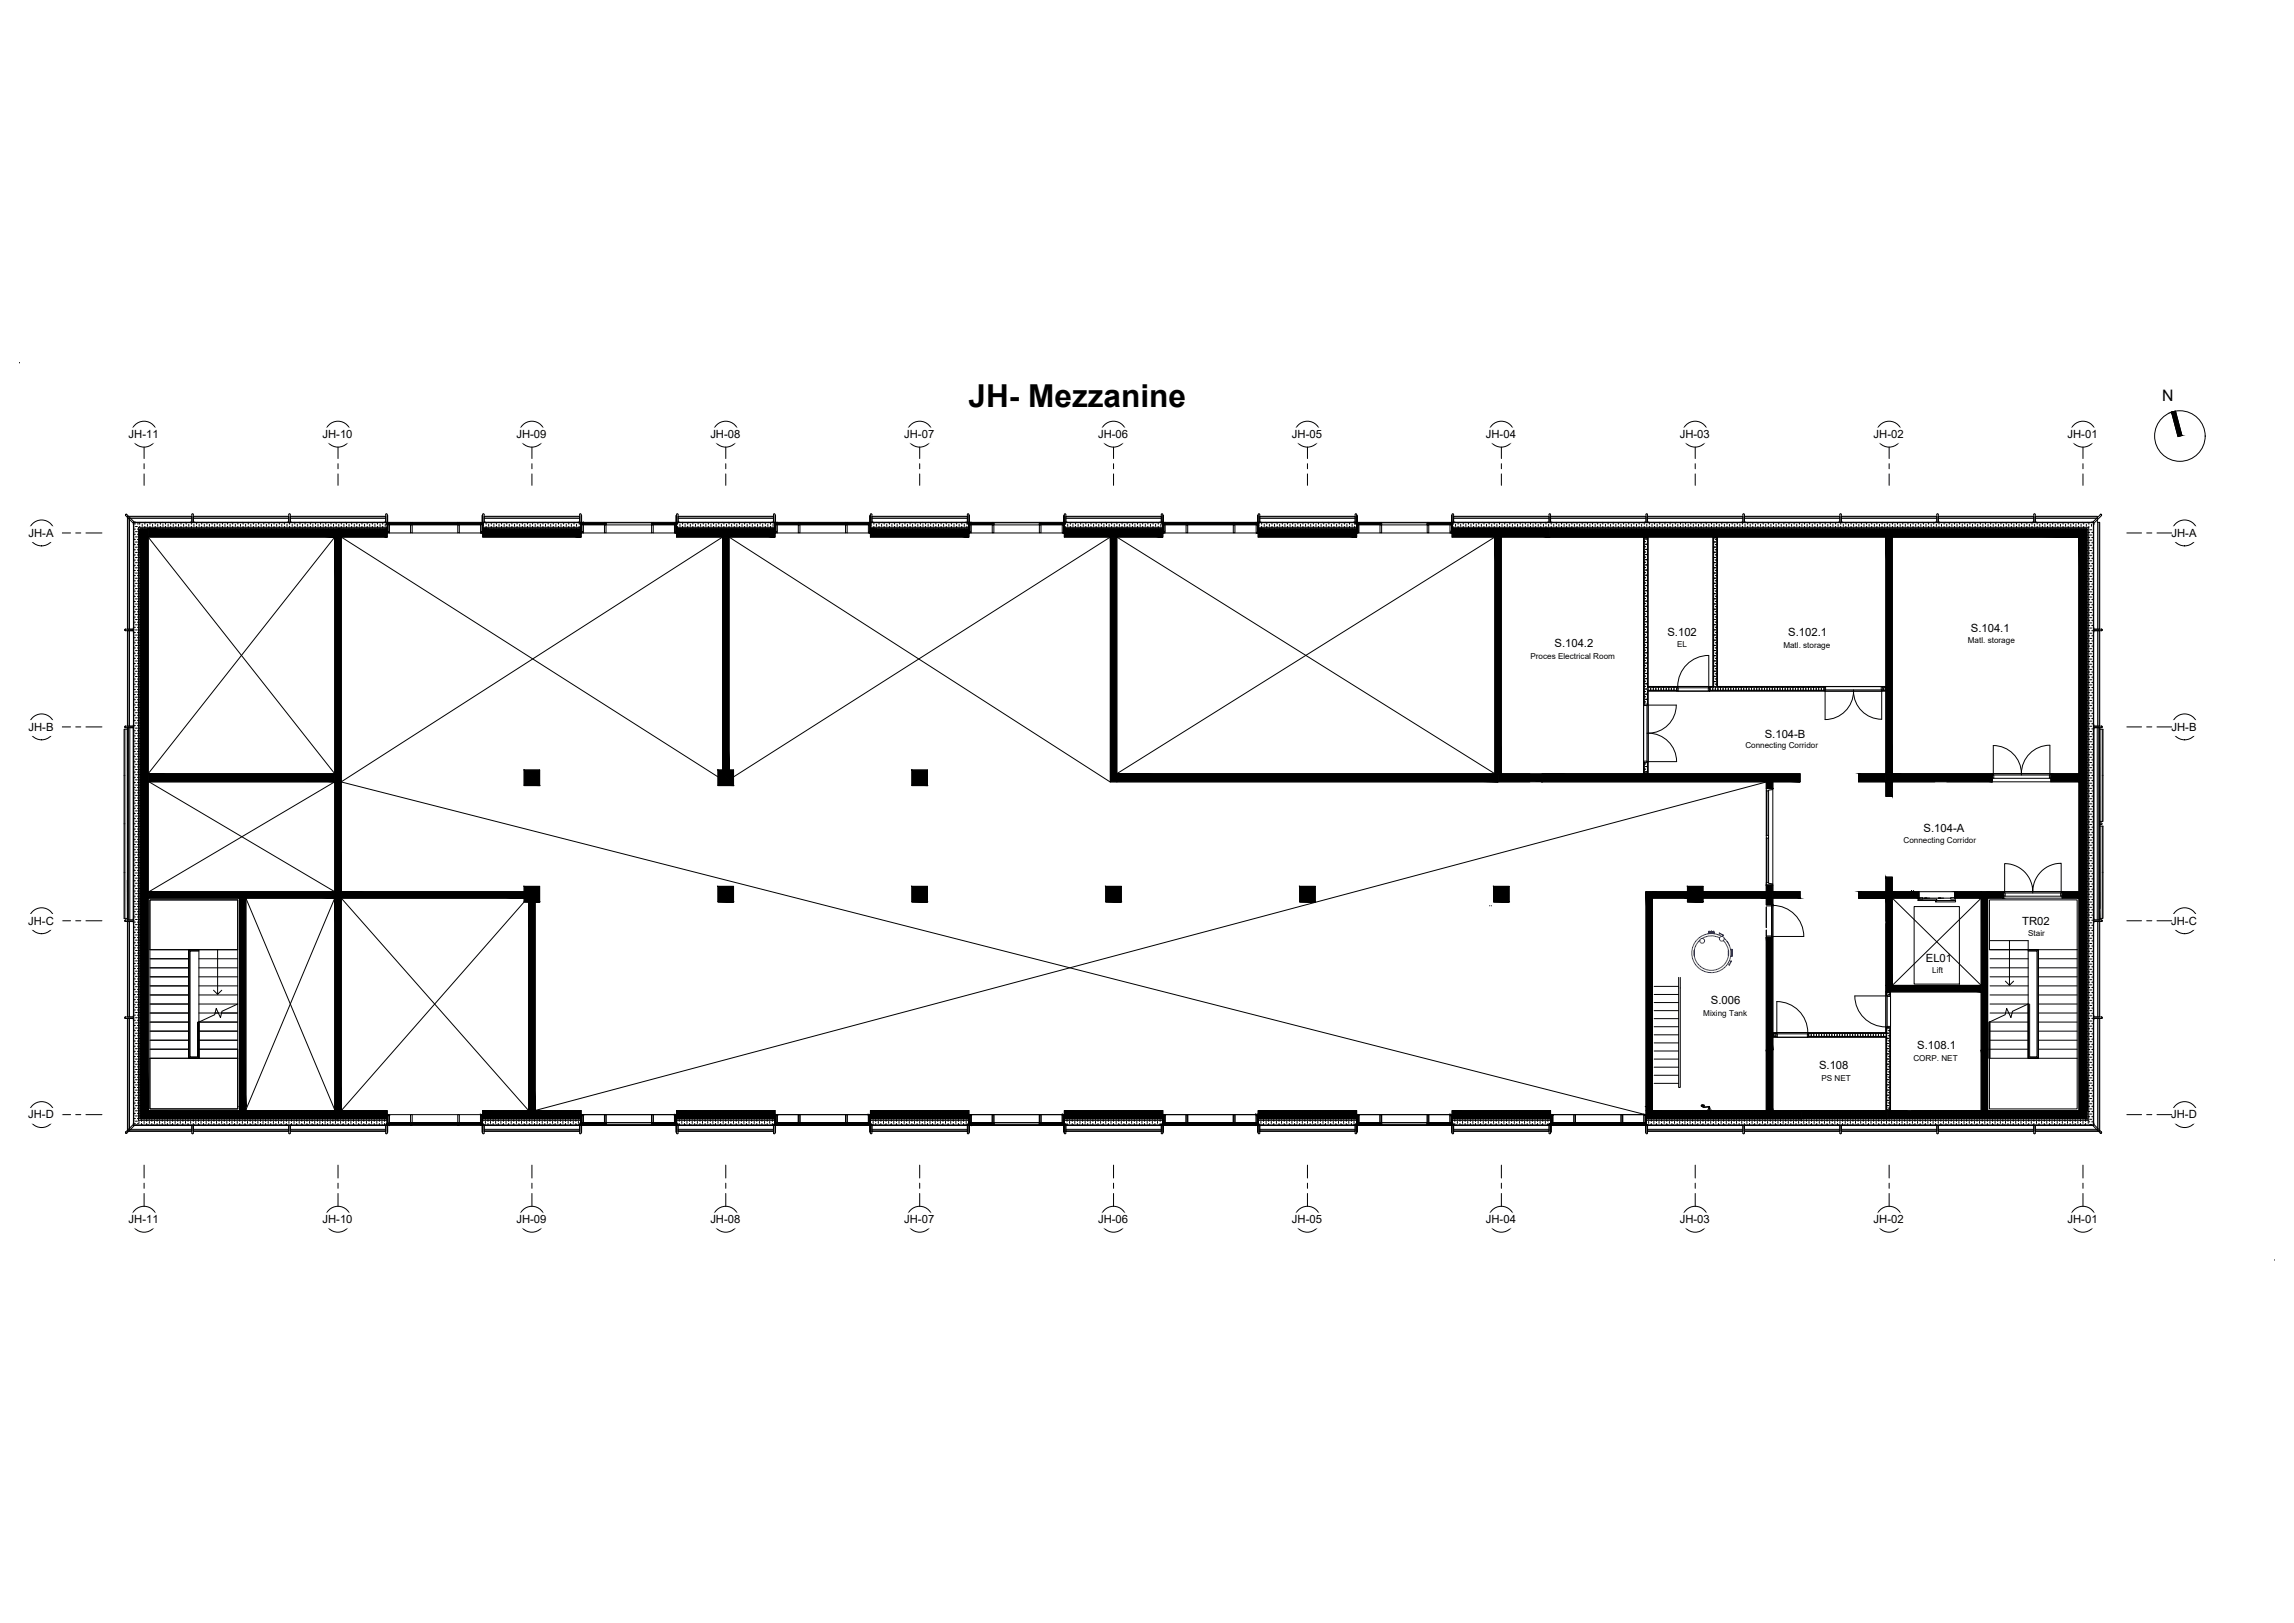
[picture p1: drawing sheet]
<svg xmlns="http://www.w3.org/2000/svg" width="1189mm" height="841mm" viewBox="0 0 1189 841" stroke-linecap="round" stroke-linejoin="round" font-family="sans-serif">
<defs><g id="words">
<text font-size="16.4" x="502" y="211">JH- Mezzanine</text>
<text font-size="8.2" x="1120" y="208">N</text>
<g font-size="5.8">
<text x="67" y="227">JH-11</text>
<text x="167" y="227">JH-10</text>
<text x="268" y="227">JH-09</text>
<text x="368" y="227">JH-08</text>
<text x="469" y="227">JH-07</text>
<text x="569" y="227">JH-06</text>
<text x="670" y="227">JH-05</text>
<text x="770" y="227">JH-04</text>
<text x="871" y="227">JH-03</text>
<text x="971" y="227">JH-02</text>
<text x="1071" y="227">JH-01</text>
<text x="15" y="278">JH-A</text>
<text x="1125" y="278">JH-A</text>
<text x="864" y="330">S.102</text>
<text x="927" y="330">S.102.1</text>
<text x="1021" y="328">S.104.1</text>
<text x="806" y="335">S.104.2</text>
<text x="15" y="379">JH-B</text>
<text x="915" y="382">S.104-B</text>
<text x="1125" y="379">JH-B</text>
<text x="997" y="431">S.104-A</text>
<text x="15" y="479">JH-C</text>
<text x="1048" y="479">TR02</text>
<text x="1125" y="479">JH-C</text>
<text x="998" y="499">EL01</text>
<text x="887" y="520">S.006</text>
<text x="994" y="544">S.108.1</text>
<text x="943" y="554">S.108</text>
<text x="15" y="580">JH-D</text>
<text x="1125" y="580">JH-D</text>
<text x="67" y="634">JH-11</text>
<text x="167" y="634">JH-10</text>
<text x="268" y="634">JH-09</text>
<text x="368" y="634">JH-08</text>
<text x="469" y="634">JH-07</text>
<text x="569" y="634">JH-06</text>
<text x="670" y="634">JH-05</text>
<text x="770" y="634">JH-04</text>
<text x="871" y="634">JH-03</text>
<text x="971" y="634">JH-02</text>
<text x="1071" y="634">JH-01</text>
</g>
<g font-size="4.2">
<text x="869" y="335">EL</text>
<text x="924" y="336">Matl. storage</text>
<text x="1020" y="333">Matl. storage</text>
<text x="793" y="342">Proces Electrical Room</text>
<text x="905" y="388">Connecting Corridor</text>
<text x="986" y="437">Connecting Corridor</text>
<text x="1051" y="485">Stair</text>
<text x="1001" y="504">Lift</text>
<text x="883" y="526">Mixing Tank</text>
<text x="992" y="550">CORP. NET</text>
<text x="944" y="560">PS NET</text>
</g>
</g></defs>
<!-- layer: A-WALL-PATT -->
<g fill="#000" stroke="#000" stroke-width=".52">
<path d="M351 274h51zM552 274h51zM756 274h47z"/>
<path d="M73 274l4 306v-306zM73 274l4 306h-4z"/>
<path d="M77 274l98 4v-4zM77 274l98 4h-98z"/>
<path d="M173 278l4 184v-184zM173 278l4 184h-4z"/>
<path d="M175 274l26 4v-4zM175 274l26 4h-26z"/>
<path d="M250 274l51 4v-4zM250 274l51 4h-51z"/>
<path d="M374 278l4 121v-121zM374 278l4 121h-4z"/>
<path d="M351 274l51 4v-4zM351 274l51 4h-51z"/>
<path d="M451 274l51 4v-4zM451 274l51 4h-51z"/>
<path d="M575 278l4 127v-127zM575 278l4 127h-4z"/>
<path d="M552 274l51 4v-4zM552 274l51 4h-51z"/>
<path d="M652 274l51 4v-4zM652 274l51 4h-51z"/>
<path d="M775 278l3 123v-123zM775 278l3 123h-3z"/>
<path d="M756 274h47zM753 274h50z"/>
<path d="M753 274l50 4v-4zM753 274l50 4h-50z"/>
<path d="M977 278l4 123v-123zM977 278l4 123h-4z"/>
<path d="M803 274l274 4v-4zM803 274l274 4h-274z"/>
<path d="M1077 274l5 302v-302zM1077 274l5 302h-5z"/>
<path d="M66 377v79zM66 377v79z"/>
<path d="M1088 377v94zM1088 377v94z"/>
<path d="M77 401l96 4v-4zM77 401l96 4h-96z"/>
<path d="M579 401l197 4v-4zM579 401l197 4h-197z"/>
<path d="M776 401l23 4v-4zM776 401l23 4h-23z"/>
<path d="M915 405l4 3v-3zM915 405l4 3h-4z"/>
<path d="M799 401l134 4v-4zM799 401l134 4h-134z"/>
<path d="M963 401l14 4v-4zM963 401l14 4h-14z"/>
<path d="M977 405l4 8v-8zM977 405l4 8h-4z"/>
<path d="M977 401l4 4v-4zM977 401l4 4h-4z"/>
<path d="M981 401l52 4v-4zM981 401l52 4h-52z"/>
<path d="M1063 401l14 4v-4zM1063 401l14 4h-14z"/>
<path d="M66 456v21zM66 456v21z"/>
<path d="M915 459l4 10v-10zM915 459l4 10h-4z"/>
<path d="M977 455l4 9v-9zM977 455l4 9h-4z"/>
<path d="M124 465l3 108v-108zM124 465l3 108h-3z"/>
<path d="M77 462l100 3v-3zM77 462l100 3h-100z"/>
<path d="M173 465l4 111v-111zM173 465l4 111h-4z"/>
<path d="M177 462l95 3v-3zM177 462l95 3h-95z"/>
<path d="M274 467l3 109v-109zM274 467l3 109h-3z"/>
<path d="M853 462l3 111v-111zM853 462l3 111h-3z"/>
<path d="M856 462l19 3v-3zM856 462l19 3h-19z"/>
<path d="M883 462l32 3v-3zM883 462l32 3h-32z"/>
<path d="M919 462l14 3v-3zM919 462l14 3h-14z"/>
<path d="M963 465h10zM963 465h14z"/>
<path d="M963 462l14 3v-3zM963 462l14 3h-14z"/>
<path d="M977 464l4 47v-47zM977 464l4 47h-4z"/>
<path d="M981 462l14 3v-3zM981 462l14 3h-14z"/>
<path d="M1013 462l14 3v-3zM1013 462l14 3h-14z"/>
<path d="M1027 462l3 82v-82zM1027 462l3 82h-3z"/>
<path d="M1030 462l8 3v-3zM1030 462l8 3h-8z"/>
<path d="M1069 462l8 3v-3zM1069 462l8 3h-8z"/>
<path d="M1088 471v6zM1088 471v6z"/>
<path d="M915 486l4 58v-58zM915 486l4 58h-4z"/>
<path d="M977 511l50 3v-3zM977 511l50 3h-50z"/>
<path d="M915 544l4 32v-32zM915 544l4 32h-4z"/>
<path d="M1027 544l3 32v-32zM1027 544l3 32h-3z"/>
<path d="M124 573l3 3v-3zM124 573l3 3h-3z"/>
<path d="M77 576l98 4v-4zM77 576l98 4h-98z"/>
<path d="M175 576l26 4v-4zM175 576l26 4h-26z"/>
<path d="M250 576l51 4v-4zM250 576l51 4h-51z"/>
<path d="M351 576l51 4v-4zM351 576l51 4h-51z"/>
<path d="M451 576l51 4v-4zM451 576l51 4h-51z"/>
<path d="M552 576l51 4v-4zM552 576l51 4h-51z"/>
<path d="M652 576l51 4v-4zM652 576l51 4h-51z"/>
<path d="M753 576l51 4v-4zM753 576l51 4h-51z"/>
<path d="M853 573l3 3v-3zM853 573l3 3h-3z"/>
<path d="M853 576l81 4v-4zM853 576l81 4h-81z"/>
<path d="M934 576l44 4v-4zM934 576l44 4h-44z"/>
<path d="M978 576l104 4v-4zM978 576l104 4h-104z"/>
</g>
<!-- layer: I-WALL -->
<g fill="none" stroke="#000" stroke-width=".52">
<path d="M173 278v123h-96M177 278v184h95M374 278v121M378 278v121M575 278v127h218M579 278v123h196v-123M778 278v123h15M852 278v87M854 278v78h15M888 278v78h-2M890 278v78h55M977 278v123h-14v4h14v8h4v-8h22"/>
<path d="M981 278v123h52M869 358h-15v7M886 358h59M976 358h1M977 356h-1M852 395v6M854 395v6M77 405h96v57h-96M799 401h134v4h-14v4M799 405h116v4M915 408h4M1033 403v2h-24"/>
<path d="M1063 401h14v4h-14v-2M915 459v3h-32M915 459h4M919 459v3h14v3h-14v4M77 465h47v111M272 465h-95v111M274 467v109M277 467v109M875 462h-22v114M875 465h-19v111M883 465h32v4M977 467v10"/>
<path d="M977 479v37M1038 464v1h-8v111M1038 462h-25v3h14v46h-46v-46h14v-3h-14v-7h-4v7h-14v3h14M1069 464v1h8M1069 462h8M915 486v90M919 486v90M977 514h50v62M980 514v2M919 538h1M919 535h1M977 533v2h-40"/>
<path d="M980 533v43h-3v-38h-40M127 576v-111h46v111"/>
</g>
<!-- layer: S-COLS -->
<g fill="#000" stroke="#000" stroke-width=".52">
<path d="M272 399l8 8v-8zM272 399l8 8h-8z"/>
<path d="M372 399l8 8v-8zM372 399l8 8h-8z"/>
<path d="M473 399l8 8v-8zM473 399l8 8h-8z"/>
<path d="M272 407h8zM272 407h8z"/>
<path d="M372 407h8zM372 407h8z"/>
<path d="M473 407h8zM473 407h8z"/>
<path d="M272 459l8 8v-8zM272 459l8 8h-8z"/>
<path d="M372 459l8 8v-8zM372 459l8 8h-8z"/>
<path d="M473 459l8 8v-8zM473 459l8 8h-8z"/>
<path d="M573 459l8 8v-8zM573 459l8 8h-8z"/>
<path d="M674 459l8 8v-8zM674 459l8 8h-8z"/>
<path d="M774 459l8 8v-8zM774 459l8 8h-8z"/>
<path d="M875 459l8 8v-8zM875 459l8 8h-8z"/>
<path d="M272 467h8zM272 467h8z"/>
<path d="M372 467h8zM372 467h8z"/>
<path d="M473 467h8zM473 467h8z"/>
<path d="M573 467h8zM573 467h8z"/>
<path d="M674 467h8zM674 467h8z"/>
<path d="M774 467h8zM774 467h8z"/>
<path d="M875 467h8zM875 467h8z"/>
</g>
<path d="M272 399h8v8h-8zM372 399h8v8h-8zM473 399h8v8h-8zM272 459h8v8h-8zM372 459h8v8h-8zM473 459h8v8h-8zM573 459h8v8h-8zM674 459h8v8h-8zM774 459h8v8h-8zM875 459h8v8h-8z" fill="none" stroke="#000" stroke-width=".52"/>
<!-- layer: A-FLOR -->
<g fill="none" stroke="#000" stroke-width=".52">
<path d="M803 278h49M981 278h96v123M869 356h17M870 358h15M945 356h31M946 358h29M852 365v30M854 365v30M1033 405h30M1033 401h29M915 470v11M919 469v16"/>
<path d="M995 462h18M997 465h14M1038 465h31M1039 462h29M915 482v3M977 514v21M980 516v16M921 535h16M921 538h16"/>
</g>
<!-- layer: A-DOOR -->
<g fill="none" stroke="#000" stroke-width=".52">
<path d="M869 356h1v2h-1zM870 358h15M870 356h15M874 344a16 16 0 0 1 12-4v16h-17a16 16 0 0 1 5-12zM886 356v2h-1zM945 356h1v2h-1zM946 358h29v15a15 15 0 0 1-14-15 15 15 0 0 1-15 15zM946 356h29M946 358h29M961 358h.1M975 356h1v2h-1zM852 365h2l-2 1z"/>
<path d="M852 366v28M854 380a15 15 0 0 0 15-15h-15v30h15M854 366v28M854 380a15 15 0 0 1 15 15M852 394h2v1h-2zM1033 386a15 15 0 0 1 15 15 15 15 0 0 1 14-15v15h-29zM1033 401v1v1zM1033 403h29M1033 402h29M1048 401v1M1062 401h1v2h-1zM1039 448a15 15 0 0 1 14 14 15 15 0 0 1 15-15v15h-29z"/>
<path d="M915 469h4h-1h-3M915 470v11M918 469v16M919 469a16 16 0 0 1 16 16h-16zM990 462h2M991 462h1M991 462h.1M992 462h.1M992 470h23v40h-23zM994 466h10v1h-10zM995 465h2v1h-3v-1M997 465h3"/>
<path d="M999 465h-2h2M1003 467h10h-10zM1005 465h2M1006 465h-1h1M1013 465h-2v1h2v-1M1038 462l1 1v1h-1zM1039 464h29M1039 463h29M1053 462v1M1068 462h1v2h-1zM915 485h3l1 1h-4zM915 482v3"/>
<path d="M961 516h16v16a16 16 0 0 1-16-16zM977 516h3h-2zM978 516v16M980 516v16M920 535l1 1v2h-1zM921 538h16M921 536h16M937 535a16 16 0 0 0-16-16v16h16M937 535v3zM977 532h3v1h-3z"/>
</g>
<!-- layer: A-WALL -->
<g fill="none" stroke="#000" stroke-width=".52">
<path d="M66 268h33v3h-30v55h-3zM69 271v312M69 271h132M99 269h-32v57M99 268h-33v58M100 268h50v3h-50zM100 269h50M100 268h50M150 268h50v3h-50zM150 269h50M150 268h50M173 278h-96v123"/>
<path d="M201 276v2h-24M201 274h-128v306h128M201 271h-132v312h132M201 273h-129v308h129M250 271h51M250 273h51M251 268h49v3h-49zM251 269h49M251 268h49M301 274h-51h51v4h-51v-2M351 271h51M351 273h51"/>
<path d="M351 276v2h23M351 268h50v3h-50zM351 269h50M351 268h50M402 274h-51h51v4h-24M451 271h51M451 273h51M452 268h49v3h-49zM452 269h49M452 268h49M502 274h-51h51v4h-51v-2M552 271h51"/>
<path d="M552 273h51M552 276v2h23M552 268h50v3h-50zM552 269h50M552 268h50M603 274h-51h51v4h-24M652 271h51M652 273h51M653 268h49v3h-49zM653 269h49M653 268h49M703 274h-51h51v4h-51v-2"/>
<path d="M753 274h329v306h-229M753 271h332v312h-232M753 273h329v308h-229M753 276v2h22M753 268h50v3h-50zM753 269h50M753 268h50M778 278h199M804 268h49v3h-49zM804 269h49M804 268h49M852 279h2v77"/>
<path d="M852 279v86M854 268h49v3h-49zM854 269h49M854 268h49M890 279v77h55M890 279h-2v77M904 268h50v3h-50zM904 269h50M904 268h50M954 268h50v3h-50zM954 269h50M954 268h50"/>
<path d="M981 278h96v184M1005 268h49v3h-49zM1005 269h49M1005 268h49M1055 268h32v3h1v55h-3v-55h-30zM1055 269h32M1055 268h32M1085 271h-332M1085 271v312M1087 271v55M1088 271v55M66 327h3v49h-3z"/>
<path d="M66 327v49M67 327v49M1085 327h3v49h-3zM1087 327v49M1088 327v49M854 356h.1M854 356h15M869 358h-15v7M869 356h-15v-77h-2v86M886 358h59M886 356h2M945 356h-55v-77h-2v77h-2"/>
<path d="M976 356h1v2h-1M976 356h1M977 356v2h-1M66 377h3v100h-3zM66 377v100M67 377v100M69 377v100M1085 377h3v100h-3zM1085 377v100M1087 377v100M1088 377v100M852 395v6h2v-6"/>
<path d="M852 395v6M854 395v6h-2M77 405v57M66 478h3v49h-3zM66 478v49M67 478v49M77 465v111h47M173 465h4M1077 465v111h-47M1085 478h3v49h-3zM1087 478v49M1088 478v49"/>
<path d="M978 516v-2h2v2M979 514v2M980 514h-2v2M66 528h3v55h30v3h-33zM66 528v58h33M67 528v57h32M919 535v2h1M919 536h1M920 535h-1v2h1M937 537h41v38h2M937 535h41M977 535h1"/>
<path d="M978 533v2M978 533v3h-41M979 533v42M980 533v42h-2v-38h-41M1085 528h3v58h-33v-3h30M1087 528v57h-32M1088 528v58h-33M127 576h46M177 576h24v2M274 576h-24v4h51h-51M277 576h24v2M351 578v-2h51v2"/>
<path d="M351 580h51M451 578v-2h51v2M451 580h51M552 578v-2h51v2M552 580h51M652 578v-2h51v2M652 580h51M753 578v-2h51v2M753 580h51M853 576v2M856 576h59M919 576h63"/>
<path d="M991 576h36M100 583h50v3h-50zM100 586h50M100 585h50M150 583h50v3h-50zM150 586h50M150 585h50M201 583h-132M250 583h51M250 581h51M251 583h49v3h-49zM251 586h49"/>
<path d="M251 585h49M351 583h51M351 581h51M351 583h50v3h-50zM351 586h50M351 585h50M451 583h51M451 581h51M452 583h49v3h-49zM452 586h49M452 585h49M552 583h51"/>
<path d="M552 581h51M552 583h50v3h-50zM552 586h50M552 585h50M652 583h51M652 581h51M653 583h49v3h-49zM653 586h49M653 585h49M753 583h51M753 581h51M753 583h50v3h-50z"/>
<path d="M753 586h50M753 585h50M853 583h232M854 583h49v3h-49zM854 586h49M854 585h49M904 583h50v3h-50zM904 586h50M904 585h50M954 583h50v3h-50zM954 586h50M954 585h50"/>
<path d="M1005 583h49v3h-49zM1005 586h49M1005 585h49"/>
</g>
<!-- layer: 0 -->
<path d="M10 188h.1M981 465l46 46M1027 465l-46 46M1179 653h.1" fill="none" stroke="#000" stroke-width=".52"/>
<!-- layer: A-WALL-PATT -->
<g fill="none" stroke="#000" stroke-width=".52">
<path d="M69 273h.1M69 276h.1M69 279h.1M69 274h1M69 277h1M69 280h1M69 271h1M70 276h1M70 278h1M70 273h1M71 274h1M71 277h1"/>
<path d="M71 280h1M71 271h1M72 276h1M72 278h1M72 273h.1M73 271l-1 1M74 272v1M74 274h.1M75 271v1M75 273v1M75 271h1M76 272v1"/>
<path d="M76 274h.1M78 271v1M78 273v1M78 271h1M79 272v1M79 274h.1M80 271v1M80 273v1M81 271h1M82 272v1M82 274h.1M83 271v1"/>
<path d="M83 273v1M84 271h1M84 272v1M84 274h.1M86 271v1M86 273v1M87 272v1M87 274h.1M87 271h1M88 271v1M88 273v1M90 272v1"/>
<path d="M90 274h.1M90 271h.1M91 271v1M91 273v1M92 272v1M92 274h.1M93 271h.1M94 271v1M94 273v1M95 272v1M95 274h.1M96 271v1"/>
<path d="M96 273v1M98 272v1M98 274h.1M99 271h.1M99 271v1M99 273v1M100 272v1M100 274h.1M102 271v1M102 273v1M102 271h.1M103 272v1"/>
<path d="M103 274h.1M105 271v1M105 273v1M105 271h.1M106 272v1M106 274h.1M107 271v1M107 273v1M108 271h.1M109 272v1M109 274h.1M110 271v1"/>
<path d="M110 273v1M111 271h.1M111 272v1M111 274h.1M113 271v1M113 273v1M114 271h.1M114 272v1M114 274h.1M115 271v1M115 273v1M117 272v1"/>
<path d="M117 274h.1M117 271h.1M118 271v1M118 273v1M119 272v1M119 274h.1M120 271h.1M121 271v1M121 273v1M122 272v1M122 274h.1M123 271h.1"/>
<path d="M123 271v1M123 273v1M125 272v1M125 274h.1M126 271v1M126 273v1M127 272v1M127 274h.1M129 273v1M129 271v1M130 272v1M130 274h.1"/>
<path d="M131 271v1M131 273v1M132 271h.1M133 272v1M133 274h.1M134 271v1M134 273v1M135 271h.1M135 272v1M135 274h.1M137 271v1M137 273v1"/>
<path d="M138 271h.1M138 272v1M138 274h.1M139 271v1M139 273v1M141 271h.1M141 272v1M141 274h.1M142 271v1M142 273v1M143 272v1M143 274h.1"/>
<path d="M143 271h1M145 271v1M145 273v1M146 272v1M146 274h.1M146 271h1M147 271v1M147 273v1M149 272v1M149 274h.1M149 271h1M150 271v1"/>
<path d="M150 273v1M151 272v1M151 274h.1M152 271h1M153 271v1M153 273v1M154 272v1M154 274h.1M155 273v1M156 271l-1 1M157 272v1M157 274h.1"/>
<path d="M158 273v1M159 271l-1 1M159 272v1M159 274h.1M161 271v1M161 273v1M161 271h1M162 272v1M162 274h.1M163 271v1M163 273v1M164 271h1"/>
<path d="M165 272v1M165 274h.1M166 271v1M166 273v1M167 271h.1M168 272v1M168 274h.1M169 271v1M169 273v1M170 271h.1M170 272v1M170 274h.1"/>
<path d="M172 271v1M172 273v1M173 272v1M173 274h.1M173 271h.1M174 271v1M174 273v1M176 272v1M176 274h.1M176 271h.1M177 271v1M177 273v1"/>
<path d="M178 272v1M178 274h.1M179 271h.1M180 271v1M180 273v1M181 272v1M181 274h.1M182 271v1M182 273v1M184 272v1M184 274h.1M185 273v1"/>
<path d="M185 271v1M186 272v1M186 274h.1M188 271v1M188 273v1M188 271h.1M189 272v1M189 274h.1M190 271v1M190 273v1M191 271h.1M192 272v1"/>
<path d="M192 274h.1M193 271v1M193 273v1M194 271h.1M194 272v1M194 274h.1M196 271v1M196 273v1M197 271h.1M197 272v1M197 274h.1M198 271v1"/>
<path d="M198 273v1M200 272v1M200 274h.1M200 271h.1M250 271h.1M251 272v1M251 274h.1M252 271v1M252 273v1M253 271h.1M253 272v1M253 274h.1"/>
<path d="M255 271v1M255 273v1M256 271h.1M256 272v1M256 274h.1M257 271v1M257 273v1M259 272v1M259 274h.1M259 271h.1M260 271v1M260 273v1"/>
<path d="M261 272v1M261 274h.1M262 271h.1M263 271v1M263 273v1M264 272v1M264 274h.1M265 271h.1M265 271v1M265 273v1M267 272v1M267 274h.1"/>
<path d="M268 271v1M268 273v1M269 272v1M269 274h.1M271 271v1M271 273v1M271 271h.1M272 272v1M272 274h.1M273 271v1M273 273v1M274 271h.1"/>
<path d="M275 272v1M275 274h.1M276 271v1M276 273v1M277 271h.1M277 272v1M277 274h.1M279 271v1M279 273v1M280 271h.1M280 272v1M280 274h.1"/>
<path d="M281 271v1M281 273v1M283 271h.1M283 272v1M283 274h.1M284 271v1M284 273v1M285 272v1M285 274h.1M286 271h.1M287 271v1M287 273v1"/>
<path d="M288 272v1M288 274h.1M289 271h.1M289 271v1M289 273v1M291 272v1M291 274h.1M292 271h.1M292 271v1M292 273v1M293 272v1M293 274h.1"/>
<path d="M294 271l1 1M295 273v1M296 272v1M296 274h.1M297 273v1M298 271l-1 1M299 272v1M299 274h.1M300 271v1M300 273v1M300 271h1M351 271v1"/>
<path d="M351 273v1M352 272v1M352 274h.1M354 271h.1M354 271v1M354 273v1M355 272v1M355 274h.1M356 271v1M356 273v1M357 271h.1M358 272v1"/>
<path d="M358 274h.1M359 271v1M359 273v1M360 271h.1M360 272v1M360 274h.1M362 271v1M362 273v1M363 271h.1M363 272v1M363 274h.1M364 271v1"/>
<path d="M364 273v1M366 271h.1M366 272v1M366 274h.1M367 271v1M367 273v1M368 271h1M368 272v1M368 274h.1M370 271v1M370 273v1M371 272v1"/>
<path d="M371 274h.1M371 271h1M372 271v1M372 273v1M374 272v1M374 274h.1M374 271h1M375 271v1M375 273v1M377 272v1M377 274h.1M377 271h1"/>
<path d="M378 271v1M378 273v1M379 272v1M379 274h.1M380 271l1 1M381 273v1M382 272v1M382 274h.1M383 273v1M384 271l-1 1M385 272v1M385 274h.1"/>
<path d="M386 271v1M386 273v1M386 271h1M387 272v1M387 274h.1M389 271v1M389 273v1M389 271h1M390 272v1M390 274h.1M391 271v1M391 273v1"/>
<path d="M392 271h.1M393 272v1M393 274h.1M394 271v1M394 273v1M395 271h.1M395 272v1M395 274h.1M397 271v1M397 273v1M398 272v1M398 274h.1"/>
<path d="M398 271h.1M399 271v1M399 273v1M401 272v1M401 274h.1M401 271h.1M451 271h1M452 272v1M452 274h.1M453 271v1M453 273v1M454 272v1"/>
<path d="M454 274h.1M454 271h1M456 271v1M456 273v1M457 272v1M457 274h.1M457 271h1M458 271v1M458 273v1M460 272v1M460 274h.1M460 271h1"/>
<path d="M461 271v1M461 273v1M462 272v1M462 274h.1M463 271l1 1M464 273v1M465 272v1M465 274h.1M466 273v1M466 271v1M468 272v1M468 274h.1"/>
<path d="M469 271v1M469 273v1M469 271h.1M470 272v1M470 274h.1M472 271v1M472 273v1M472 271h.1M473 272v1M473 274h.1M474 271v1M474 273v1"/>
<path d="M475 271h.1M476 272v1M476 274h.1M477 271v1M477 273v1M478 271h.1M478 272v1M478 274h.1M480 271v1M480 273v1M481 271h.1M481 272v1"/>
<path d="M481 274h.1M482 271v1M482 273v1M484 272v1M484 274h.1M484 271h.1M485 271v1M485 273v1M486 272v1M486 274h.1M487 271h.1M488 271v1"/>
<path d="M488 273v1M489 272v1M489 274h.1M490 271h.1M490 271v1M490 273v1M492 272v1M492 274h.1M493 271v1M493 273v1M494 272v1M494 274h.1"/>
<path d="M496 273v1M496 271v1M497 272v1M497 274h.1M498 271v1M498 273v1M499 271h.1M500 272v1M500 274h.1M501 271v1M501 273v1M502 271h.1"/>
<path d="M552 273v1M552 271v1M553 272v1M553 274h.1M555 271v1M555 273v1M555 271h.1M556 272v1M556 274h.1M557 271v1M557 273v1M558 271h.1"/>
<path d="M559 272v1M559 274h.1M560 271v1M560 273v1M561 271h.1M561 272v1M561 274h.1M563 271v1M563 273v1M564 271h.1M564 272v1M564 274h.1"/>
<path d="M565 271v1M565 273v1M567 272v1M567 274h.1M567 271h.1M568 271v1M568 273v1M569 272v1M569 274h.1M570 271h.1M571 271v1M571 273v1"/>
<path d="M572 272v1M572 274h.1M573 271h.1M573 271v1M573 273v1M575 272v1M575 274h.1M576 271h.1M576 271v1M576 273v1M577 272v1M577 274h.1"/>
<path d="M579 271h.1M579 271v1M579 273v1M580 272v1M580 274h.1M581 271v1M581 273v1M582 271h.1M583 272v1M583 274h.1M584 271v1M584 273v1"/>
<path d="M585 271h.1M586 272v1M586 274h.1M587 271v1M587 273v1M588 271h.1M588 272v1M588 274h.1M590 271v1M590 273v1M591 271h.1M591 272v1"/>
<path d="M591 274h.1M592 271v1M592 273v1M593 271h1M594 272v1M594 274h.1M595 271v1M595 273v1M596 272v1M596 274h.1M596 271h1M598 271v1"/>
<path d="M598 273v1M599 272v1M599 274h.1M599 271h1M600 271v1M600 273v1M602 272v1M602 274h.1M603 271h-1M652 272v1M652 274h.1M653 271h.1"/>
<path d="M654 271v1M654 273v1M655 272v1M655 274h.1M656 271h.1M657 271v1M657 273v1M658 272v1M658 274h.1M659 271h.1M659 271v1M659 273v1"/>
<path d="M661 272v1M661 274h.1M662 271v1M662 273v1M663 272v1M663 274h.1M665 273v1M665 271v1M666 272v1M666 274h.1M667 271v1M667 273v1"/>
<path d="M667 271h1M669 272v1M669 274h.1M670 271v1M670 273v1M670 271h1M671 272v1M671 274h.1M673 271v1M673 273v1M673 271h1M674 272v1"/>
<path d="M674 274h.1M675 271v1M675 273v1M676 271h1M677 272v1M677 274h.1M678 271v1M678 273v1M679 272v1M679 274h.1M679 271h1M681 271v1"/>
<path d="M681 273v1M682 272v1M682 274h.1M682 271h1M683 271v1M683 273v1M685 272v1M685 274h.1M685 271h1M686 271v1M686 273v1M687 272v1"/>
<path d="M687 274h.1M688 271l1 1M689 273v1M690 272v1M690 274h.1M691 271v1M691 273v1M693 272v1M693 274h.1M694 273v1M694 271v1M695 272v1"/>
<path d="M695 274h.1M697 271v1M697 273v1M697 271h.1M698 272v1M698 274h.1M699 271v1M699 273v1M700 271h.1M701 272v1M701 274h.1M702 271v1"/>
<path d="M702 273v1M703 271h.1M753 271v1M753 273v1M753 271h1M754 272v1M754 274h.1M756 271v1M756 273v1M756 271h1M757 272v1M757 274h.1"/>
<path d="M758 271v1M758 273v1M759 271h1M760 272v1M760 274h.1M761 271v1M761 273v1M762 271h1M762 272v1M762 274h.1M764 271v1M764 273v1"/>
<path d="M765 272v1M765 274h.1M765 271h.1M766 271v1M766 273v1M768 272v1M768 274h.1M768 271h.1M769 271v1M769 273v1M770 272v1M770 274h.1"/>
<path d="M771 271h.1M772 271v1M772 273v1M773 272v1M773 274h.1M774 271v1M774 273v1M776 272v1M776 274h.1M777 271h.1M777 271v1M777 273v1"/>
<path d="M778 272v1M778 274h.1M780 271v1M780 273v1M780 271h.1M781 272v1M781 274h.1M782 271v1M782 273v1M783 271h.1M784 272v1M784 274h.1"/>
<path d="M785 271v1M785 273v1M786 271h.1M786 272v1M786 274h.1M788 271v1M788 273v1M789 271h.1M789 272v1M789 274h.1M790 271v1M790 273v1"/>
<path d="M792 271h.1M792 272v1M792 274h.1M793 271v1M793 273v1M795 272v1M795 274h.1M795 271h.1M796 271v1M796 273v1M797 272v1M797 274h.1"/>
<path d="M798 271h.1M799 271v1M799 273v1M800 272v1M800 274h.1M801 271h.1M801 271v1M801 273v1M803 272v1M803 274h.1M804 271v1M804 273v1"/>
<path d="M805 272v1M805 274h.1M807 273v1M807 271v1M808 272v1M808 274h.1M809 271v1M809 273v1M810 271h.1M811 272v1M811 274h.1M812 271v1"/>
<path d="M812 273v1M813 271h.1M813 272v1M813 274h.1M815 271v1M815 273v1M816 271h.1M816 272v1M816 274h.1M817 271v1M817 273v1M818 271h1"/>
<path d="M819 272v1M819 274h.1M820 271v1M820 273v1M821 272v1M821 274h.1M821 271h1M823 271v1M823 273v1M824 272v1M824 274h.1M824 271h1"/>
<path d="M825 271v1M825 273v1M827 272v1M827 274h.1M827 271h1M828 271v1M828 273v1M829 272v1M829 274h.1M830 271l1 1M831 273v1M832 272v1"/>
<path d="M832 274h.1M833 271h1M833 271v1M833 273v1M835 272v1M835 274h.1M836 271v1M836 273v1M836 271h1M837 272v1M837 274h.1M839 271v1"/>
<path d="M839 273v1M839 271h.1M840 272v1M840 274h.1M841 271v1M841 273v1M842 271h.1M843 272v1M843 274h.1M844 271v1M844 273v1M845 271h.1"/>
<path d="M845 272v1M845 274h.1M847 271v1M847 273v1M848 271h.1M848 272v1M848 274h.1M849 271v1M849 273v1M851 272v1M851 274h.1M851 271h.1"/>
<path d="M852 271v1M852 273v1M853 279h1M853 272v1M853 274h.1M854 271h.1M855 271v1M855 273v1M856 272v1M856 274h.1M857 271h.1M857 271v1"/>
<path d="M857 273v1M859 272v1M859 274h.1M860 271v1M860 273v1M861 272v1M861 274h.1M863 273v1M863 271v1M864 272v1M864 274h.1M866 271v1"/>
<path d="M866 273v1M866 271h.1M867 272v1M867 274h.1M868 271v1M868 273v1M869 271h.1M870 272v1M870 274h.1M871 271v1M871 273v1M872 271h.1"/>
<path d="M872 272v1M872 274h.1M874 271v1M874 273v1M875 271h.1M875 272v1M875 274h.1M876 271v1M876 273v1M878 272v1M878 274h.1M878 271h.1"/>
<path d="M879 271v1M879 273v1M880 272v1M880 274h.1M881 271h.1M882 271v1M882 273v1M883 272v1M883 274h.1M884 271h.1M884 271v1M884 273v1"/>
<path d="M886 272v1M886 274h.1M887 271h.1M887 271v1M887 273v1M888 279h.1M888 272v1M888 274h.1M889 279h1M890 273v1M890 271v1M891 272v1"/>
<path d="M891 274h.1M892 273v1M893 271l-1 1M894 272v1M894 274h.1M895 271v1M895 273v1M895 271h1M896 272v1M896 274h.1M898 271v1M898 273v1"/>
<path d="M898 271h1M899 272v1M899 274h.1M900 271v1M900 273v1M901 271h1M902 272v1M902 274h.1M903 271v1M903 273v1M904 271h1M904 272v1"/>
<path d="M904 274h.1M906 271v1M906 273v1M907 272v1M907 274h.1M907 271h1M908 271v1M908 273v1M910 272v1M910 274h.1M910 271h1M911 271v1"/>
<path d="M911 273v1M912 272v1M912 274h.1M913 271h1M914 271v1M914 273v1M915 272v1M915 274h.1M916 271v1M916 273v1M918 272v1M918 274h.1"/>
<path d="M919 273v1M919 271v1M920 272v1M920 274h.1M922 271v1M922 273v1M922 271h.1M923 272v1M923 274h.1M924 271v1M924 273v1M925 271h.1"/>
<path d="M926 272v1M926 274h.1M927 271v1M927 273v1M928 271h.1M928 272v1M928 274h.1M930 271v1M930 273v1M931 271h.1M931 272v1M931 274h.1"/>
<path d="M933 271v1M933 273v1M934 272v1M934 274h.1M934 271h.1M935 271v1M935 273v1M937 272v1M937 274h.1M937 271h.1M938 271v1M938 273v1"/>
<path d="M939 272v1M939 274h.1M940 271h.1M941 271v1M941 273v1M942 272v1M942 274h.1M943 271v1M943 273v1M945 272v1M945 274h.1M946 273v1"/>
<path d="M946 271v1M947 272v1M947 274h.1M949 271v1M949 273v1M949 271h.1M950 272v1M950 274h.1M951 271v1M951 273v1M952 271h.1M953 272v1"/>
<path d="M953 274h.1M954 271v1M954 273v1M955 271h.1M955 272v1M955 274h.1M957 271v1M957 273v1M958 271h.1M958 272v1M958 274h.1M959 271v1"/>
<path d="M959 273v1M961 271h.1M961 272v1M961 274h.1M962 271v1M962 273v1M963 272v1M963 274h.1M964 271h.1M965 271v1M965 273v1M966 272v1"/>
<path d="M966 274h.1M966 271h1M967 271v1M967 273v1M969 272v1M969 274h.1M969 271h1M970 271v1M970 273v1M971 272v1M971 274h.1M972 271l1 1"/>
<path d="M973 273v1M974 272v1M974 274h.1M975 273v1M976 271l-1 1M977 272v1M977 274h.1M978 271v1M978 273v1M978 271h1M979 272v1M979 274h.1"/>
<path d="M981 271v1M981 273v1M981 271h1M982 272v1M982 274h.1M983 271v1M983 273v1M984 271h1M985 272v1M985 274h.1M986 271v1M986 273v1"/>
<path d="M987 271h1M987 272v1M987 274h.1M989 271v1M989 273v1M990 272v1M990 274h.1M990 271h.1M991 271v1M991 273v1M993 272v1M993 274h.1"/>
<path d="M993 271h.1M994 271v1M994 273v1M995 272v1M995 274h.1M996 271h.1M997 271v1M997 273v1M998 272v1M998 274h.1M999 271v1M999 273v1"/>
<path d="M1001 272v1M1001 274h.1M1002 271h.1M1002 271v1M1002 273v1M1004 272v1M1004 274h.1M1005 271v1M1005 273v1M1005 271h.1M1006 272v1M1006 274h.1"/>
<path d="M1008 271v1M1008 273v1M1008 271h.1M1009 272v1M1009 274h.1M1010 271v1M1010 273v1M1011 271h.1M1012 272v1M1012 274h.1M1013 271v1M1013 273v1"/>
<path d="M1014 271h.1M1014 272v1M1014 274h.1M1016 271v1M1016 273v1M1017 271h.1M1017 272v1M1017 274h.1M1018 271v1M1018 273v1M1020 272v1M1020 274h.1"/>
<path d="M1020 271h.1M1021 271v1M1021 273v1M1022 272v1M1022 274h.1M1023 271h.1M1024 271v1M1024 273v1M1025 272v1M1025 274h.1M1026 271h.1M1026 271v1"/>
<path d="M1026 273v1M1028 272v1M1028 274h.1M1029 271v1M1029 273v1M1030 272v1M1030 274h.1M1032 273v1M1032 271v1M1033 272v1M1033 274h.1M1034 271v1"/>
<path d="M1034 273v1M1035 271h.1M1036 272v1M1036 274h.1M1037 271v1M1037 273v1M1038 271h.1M1038 272v1M1038 274h.1M1040 271v1M1040 273v1M1041 271h.1"/>
<path d="M1041 272v1M1041 274h.1M1042 271v1M1042 273v1M1043 271h1M1044 272v1M1044 274h.1M1045 271v1M1045 273v1M1046 271h1M1046 272v1M1046 274h.1"/>
<path d="M1048 271v1M1048 273v1M1049 272v1M1049 274h.1M1049 271h1M1050 271v1M1050 273v1M1052 272v1M1052 274h.1M1052 271h1M1053 271v1M1053 273v1"/>
<path d="M1054 272v1M1054 274h.1M1055 271h1M1056 271v1M1056 273v1M1057 272v1M1057 274h.1M1058 271h1M1058 271v1M1058 273v1M1060 272v1M1060 274h.1"/>
<path d="M1061 273v1M1062 271l-1 1M1062 272v1M1062 274h.1M1064 271v1M1064 273v1M1064 271h.1M1065 272v1M1065 274h.1M1067 271v1M1067 273v1M1067 271h.1"/>
<path d="M1068 272v1M1068 274h.1M1069 271v1M1069 273v1M1070 271h.1M1070 272v1M1070 274h.1M1072 271v1M1072 273v1M1073 271h.1M1073 272v1M1073 274h.1"/>
<path d="M1075 271v1M1075 273v1M1076 272v1M1076 274h.1M1076 271h.1M1077 271v1M1077 273v1M1079 272v1M1079 274h.1M1079 271h.1M1080 271v1M1080 273v1"/>
<path d="M1081 272v1M1081 274h.1M1082 280h.1M1082 277h.1M1082 275h.1M1082 271h.1M1082 279h1M1082 276h1M1083 271v1M1083 273h.1M1083 280h1M1083 277h1"/>
<path d="M1083 275h1M1084 272v1M1084 279h1M1084 276h1M1085 277v1M1085 275h.1M1085 272h.1M1085 271h.1M69 282h.1M69 285h1M69 291h.1M69 294h.1"/>
<path d="M69 297h.1M69 299v1M69 282h1M69 290h1M69 293h1M69 296h1M69 298h1M70 288h-1M70 281h1M70 284h1M70 286h1M70 289h1"/>
<path d="M70 292h1M70 294h1M70 297h1M70 300h1M71 282h1M71 285h1M71 288h1M71 290h1M71 293h1M71 296h1M71 298h1M72 281h1"/>
<path d="M72 284h1M72 286h1M72 289h1M72 292h1M72 294h1M72 297h1M72 300h1M852 281h1M852 283h1M852 286h1M852 289h1M852 291h1"/>
<path d="M852 294h1M852 297h1M852 299h1M853 282h1M853 285h1M853 287h1M853 290h1M853 293h1M853 295h1M853 298h1M888 298h.1M888 296h.1"/>
<path d="M888 293h.1M888 290h.1M888 288h.1M888 285h.1M888 282h.1M888 289h1M888 281h1M888 284h1M888 286h1M888 292h1M888 294h1M888 297h1"/>
<path d="M888 300h1M889 282h1M889 288h1M889 290h1M889 293h1M889 296h1M889 298h1M889 285h1M1082 299h.1M1082 296h.1M1082 293h.1M1082 291h.1"/>
<path d="M1082 288h.1M1082 285h.1M1082 283h.1M1082 297h1M1082 295h1M1082 292h1M1082 289h1M1082 287h1M1082 284h1M1082 281h1M1083 299h1M1083 296h1"/>
<path d="M1083 293h1M1083 291h1M1083 288h1M1083 285h1M1083 283h1M1084 297h1M1084 295h1M1084 292h1M1084 289l1 1M1084 284h1M1084 281h1M1085 298h.1"/>
<path d="M1085 286l-1 1M1085 295v1M1085 292v1M1085 283v1M1085 280v1M69 302v1M69 305v1M69 308v1M69 311v1M69 314v1M69 317v1M69 301h1"/>
<path d="M69 304h1M69 306h1M69 309h1M69 312h1M69 314h1M69 317h1M69 320h1M70 302h1M70 305h1M70 308h1M70 310h1M70 313h1"/>
<path d="M70 316h1M70 318h1M71 301h1M71 304h1M71 306h1M71 309h1M71 312h1M71 314h1M71 317h1M71 320h1M72 302h1M72 305h1"/>
<path d="M72 308h1M72 310h1M72 313h1M72 316h1M72 318h1M852 302h1M852 305h1M852 307h1M852 310h1M852 313h1M852 316h1M852 318h1"/>
<path d="M853 301h1M853 303h1M853 306h1M853 309h1M853 311h1M853 314h1M853 317h1M853 320h1M888 320h.1M888 317h.1M888 314h.1M888 312h.1"/>
<path d="M888 309h.1M888 306h.1M888 304h.1M888 301h.1M888 316h1M888 305h1M888 308h1M888 310h1M888 313h1M888 318h1M888 302h1M889 306h1"/>
<path d="M889 301h1M889 304h1M889 309h1M889 314h1M889 317h1M889 320h1M889 312h1M1082 317h.1M1082 315h.1M1082 312h.1M1082 309h.1M1082 307h.1"/>
<path d="M1082 304h.1M1082 301h.1M1082 319h1M1082 316h1M1082 313h1M1082 311h1M1082 308h1M1082 305h1M1082 303h1M1082 300h1M1083 317h1M1083 315h1"/>
<path d="M1083 312h1M1083 309h1M1083 307h1M1083 304h1M1083 301h1M1084 319h1M1084 316h1M1084 311h1M1084 308h1M1084 305h1M1084 303h1M1084 300h1"/>
<path d="M1085 310h.1M1085 313h-1M1085 319h.1M1085 307h.1M1085 304h.1M1085 301h.1M69 320h.1M69 323h.1M69 326h.1M69 329h.1M69 332h.1M69 335h.1"/>
<path d="M69 338h.1M69 322h1M69 325h1M69 328h1M69 330h1M69 333h1M69 336h1M69 338h1M70 321h1M70 324h1M70 326h1M70 329h1"/>
<path d="M70 332h1M70 334h1M70 337h1M70 340h1M71 322h1M71 325h1M71 328h1M71 330h1M71 333h1M71 336h1M71 338h1M72 321h1"/>
<path d="M72 324h1M72 326h1M72 329h1M72 332h1M72 334h1M72 337h1M72 340h1M852 321h1M852 324h1M852 326h1M852 329h1M852 332h1"/>
<path d="M852 334h1M852 337h1M852 340h1M853 322h1M853 325h1M853 328h1M853 330h1M853 333h1M853 336h1M853 338h1M888 338h.1M888 336h.1"/>
<path d="M888 333h.1M888 330h.1M888 328h.1M888 325h.1M888 322h.1M888 321h1M888 324h1M888 326h1M888 329h1M888 332h1M888 334h1M888 337h1"/>
<path d="M888 340h1M889 333h1M889 322h1M889 325h1M889 328h1M889 330h1M889 336h1M889 338h1M1082 339h.1M1082 336h.1M1082 334h.1M1082 331h.1"/>
<path d="M1082 328h.1M1082 325h.1M1082 323h.1M1082 320h.1M1082 338h1M1082 335h1M1082 332h1M1082 329h1M1082 327h1M1082 324h1M1082 321h1M1083 339h1"/>
<path d="M1083 336h1M1083 334h1M1083 331h1M1083 328h1M1083 325h1M1083 323h1M1083 320h1M1084 338h1M1084 335h1M1084 332h1M1084 329h1M1084 327h1"/>
<path d="M1084 324h1M1084 321h1M1085 340h.1M1085 337h.1M1085 334h.1M1085 331h.1M1085 328h.1M1085 325h.1M1085 322h.1M69 341h1M69 347h.1M69 350h.1"/>
<path d="M69 353h.1M69 356h.1M69 359h.1M69 347h1M69 349h1M69 352h1M69 355h1M69 357h1M69 360h1M70 344h-1M70 343h1M70 345h1"/>
<path d="M70 348h1M70 351h1M70 353h1M70 356h1M70 359h1M71 341h1M71 344h1M71 347h1M71 349h1M71 352h1M71 355h1M71 357h1"/>
<path d="M71 360h1M72 343h1M72 345h1M72 348h1M72 351h1M72 353h1M72 356h1M72 359h1M852 342h1M852 345h1M852 348h1M852 350h1"/>
<path d="M852 353h1M852 356h1M852 358h1M853 341h1M853 344h1M853 346h1M853 349h1M853 352h1M853 354h1M853 357h1M853 360h1M854 358h.1"/>
<path d="M854 356v1M855 357v1M857 358h.1M857 356v1M858 357v1M859 358h.1M859 356v1M861 357v1M862 358h.1M862 356v1M864 357v1M865 358h.1"/>
<path d="M865 356v1M866 357v1M868 358h.1M868 356v1M869 357v1M886 358h.1M886 356v1M888 357v1M888 354h.1M888 352h.1M888 349h.1M888 346h.1"/>
<path d="M888 344h.1M888 341h.1M888 342h1M888 350h1M888 345h1M888 348h1M888 353h1M888 356h1M889 358h.1M889 356v1M889 346h1M889 354h1"/>
<path d="M889 341h1M889 344h1M889 349h1M889 352h1M890 357v1M892 358h.1M892 356v1M893 357v1M894 358h.1M894 356v1M896 357v1M897 358h.1"/>
<path d="M897 356v1M898 357v1M900 358h.1M900 356v1M901 357v1M902 358h.1M902 356v1M904 357v1M905 358h.1M905 356v1M906 357v1M908 358h.1"/>
<path d="M908 356v1M909 357v1M910 358h.1M910 356v1M912 357v1M913 358h.1M913 356v1M914 357v1M916 358h.1M916 356v1M917 357v1M918 358h.1"/>
<path d="M918 356v1M920 357v1M921 358h.1M921 356v1M922 357v1M924 358h.1M924 356v1M925 357v1M926 358h.1M926 356v1M928 357v1M929 358h.1"/>
<path d="M929 356v1M930 357v1M932 358h.1M932 356v1M933 357v1M935 358h.1M935 356v1M936 357v1M937 358h.1M937 356v1M939 357v1M940 358h.1"/>
<path d="M940 356v1M941 357v1M943 358h.1M943 356v1M944 357v1M945 358h.1M945 356v1M976 357v1M1082 358h.1M1082 355h.1M1082 352h.1M1082 350h.1"/>
<path d="M1082 347h.1M1082 344h.1M1082 342h.1M1082 359h1M1082 356h1M1082 354h1M1082 351h1M1082 348h1M1082 346h1M1082 343h1M1082 340h1M1083 358h1"/>
<path d="M1083 355h1M1083 352h1M1083 350h1M1083 347h1M1083 344h1M1083 342h1M1084 359h1M1084 356h1M1084 354h1M1084 351h1M1084 348h1M1084 346h1"/>
<path d="M1084 343h1M1084 340h1M1085 357v1M1085 354v1M1085 351v1M1085 349h.1M1085 343h.1M69 362h.1M69 365h.1M69 368h.1M69 373v1M69 376v1"/>
<path d="M69 379v1M69 363h1M69 365h1M69 368h1M69 373h1M69 376h1M69 379h1M70 371h-1M70 361h1M70 364h1M70 367h1M70 369h1"/>
<path d="M70 372h1M70 375h1M70 377h1M71 363h1M71 365h1M71 368h1M71 371h1M71 373h1M71 376h1M71 379h1M72 361h1M72 364h1"/>
<path d="M72 367h1M72 369h1M72 372h1M72 375h1M72 377h1M852 361h1M852 364h1M853 362h1M1082 379h.1M1082 376h.1M1082 374h.1M1082 371h.1"/>
<path d="M1082 368h.1M1082 366h.1M1082 363h.1M1082 360h.1M1082 378h1M1082 375h1M1082 372h1M1082 370h1M1082 367h1M1082 364h1M1082 362h1M1083 379h1"/>
<path d="M1083 376h1M1083 374h1M1083 371h1M1083 368h1M1083 366h1M1083 363h1M1083 360h1M1084 378h1M1084 375h1M1084 372h1M1084 367h1M1084 364h1"/>
<path d="M1084 362h1M1085 369l-1 1M1085 378h.1M1085 375h.1M1085 372v1M1085 366v1M1085 363v1M1085 360v1M69 382v1M69 385v1M69 388v1M69 391v1"/>
<path d="M69 394v1M69 397h1M69 381h1M69 384h1M69 387h1M69 389h1M69 392h1M69 395h1M70 380h1M70 383h1M70 385h1M70 388h1"/>
<path d="M70 391h1M70 393h1M70 396h1M70 399h1M71 381h1M71 384h1M71 387h1M71 389h1M71 392h1M71 395h1M71 397h1M72 380h1"/>
<path d="M72 383h1M72 385h1M72 388h1M72 391h1M72 393h1M72 396h1M72 399h1M852 396h1M852 399h1M853 397h1M853 400h1M1082 398h.1"/>
<path d="M1082 395h.1M1082 392h.1M1082 390h.1M1082 387h.1M1082 384h.1M1082 382h.1M1082 399h1M1082 396h1M1082 394h1M1082 391h1M1082 388h1M1082 386h1"/>
<path d="M1082 383h1M1082 380h1M1083 398h1M1083 395h1M1083 392h1M1083 390h1M1083 387h1M1083 384h1M1083 382h1M1084 396h1M1084 394h1M1084 391h1"/>
<path d="M1084 388h1M1084 386h1M1084 383h1M1084 380h1M1085 399h-1M1085 396h.1M1085 393h.1M1085 390h.1M1085 387h.1M1085 384h.1M1085 381h.1M69 403h.1"/>
<path d="M69 406h.1M69 409h.1M69 412h.1M69 415h.1M69 418h.1M69 403h1M69 405h1M69 408h1M69 411h1M69 414h1M69 416h1M69 419h1"/>
<path d="M70 400h-1M70 401h1M70 404h1M70 407h1M70 409h1M70 412h1M70 415h1M70 418h1M71 400h1M71 403h1M71 405h1M71 408h1"/>
<path d="M71 411h1M71 414h1M71 416h1M71 419h1M72 401h1M72 404h1M72 407h1M72 409h1M72 412h1M72 415h1M72 418h1M1082 419h.1"/>
<path d="M1082 417h.1M1082 414h.1M1082 411h.1M1082 409h.1M1082 406h.1M1082 403h.1M1082 400h.1M1082 418h1M1082 415h1M1082 413h1M1082 410h1M1082 407h1"/>
<path d="M1082 404h1M1082 402h1M1083 419h1M1083 417h1M1083 414h1M1083 411h1M1083 409h1M1083 406h1M1083 403h1M1083 400h1M1084 418h1M1084 415h1"/>
<path d="M1084 413h1M1084 410h1M1084 407h1M1084 404h1M1084 402h1M1085 417h.1M1085 420h.1M1085 414h.1M1085 411h.1M1085 408h.1M1085 405h.1M69 421h.1"/>
<path d="M69 424h.1M69 430h.1M69 433h.1M69 436h.1M69 439h.1M69 422h1M69 424h1M69 430h1M69 432h1M69 435h1M69 438h1M70 427h-1"/>
<path d="M70 420h1M70 423h1M70 426h1M70 428h1M70 431h1M70 434h1M70 436h1M70 439h1M71 422h1M71 424h1M71 427h1M71 430h1"/>
<path d="M71 432h1M71 435h1M71 438h1M72 420h1M72 423h1M72 426h1M72 428h1M72 431h1M72 434h1M72 436h1M72 439h1M1082 438h.1"/>
<path d="M1082 435h.1M1082 433h.1M1082 430h.1M1082 427h.1M1082 425h.1M1082 422h.1M1082 439h1M1082 437h1M1082 434h1M1082 431h1M1082 429h1M1082 426h1"/>
<path d="M1082 423h1M1082 421h1M1083 438h1M1083 435h1M1083 433h1M1083 430h1M1083 427h1M1083 425h1M1083 422h1M1084 439h1M1084 437h1M1084 434h1"/>
<path d="M1084 431h1M1084 429h1M1084 426h1M1084 423h1M1084 421h1M1085 437v1M1085 434v1M1085 431v1M1085 428v1M1085 425v1M1085 423h.1M69 442h.1"/>
<path d="M69 445h.1M69 447v1M69 450v1M69 453l1 1M69 459v1M69 440h1M69 443h1M69 446h1M69 448h1M69 451h1M69 459h1M70 456l-1 1"/>
<path d="M70 442h1M70 444h1M70 447h1M70 450h1M70 452h1M70 455h1M70 458h1M71 440h1M71 443h1M71 446h1M71 448h1M71 451h1"/>
<path d="M71 454h1M71 456h1M71 459h1M72 442h1M72 444h1M72 447h1M72 450h1M72 452h1M72 455h1M72 458h1M1082 459h.1M1082 457h.1"/>
<path d="M1082 454h.1M1082 451h.1M1082 449h.1M1082 446h.1M1082 443h.1M1082 441h.1M1082 458h1M1082 455h1M1082 453h1M1082 450h1M1082 447h1M1082 445h1"/>
<path d="M1082 442h1M1083 459h1M1083 457h1M1083 454h1M1083 451h1M1083 449h1M1083 446h1M1083 443h1M1083 441h1M1084 458h1M1084 453h1M1084 450h1"/>
<path d="M1084 447h1M1084 445h1M1084 442h1M1085 455h-1M1085 452h.1M1085 449h.1M1085 446v1M1085 443v1M1085 440v1M69 462v1M69 465v1M69 468v1"/>
<path d="M69 471h.1M69 474h.1M69 477h.1M69 462h1M69 464h1M69 467h1M69 470h1M69 472h1M69 475h1M69 478h1M70 460h1M70 463h1"/>
<path d="M70 466h1M70 468h1M70 471h1M70 474h1M70 476h1M70 479h1M71 462h1M71 464h1M71 467h1M71 470h1M71 472h1M71 475h1"/>
<path d="M71 478h1M72 460h1M72 463h1M72 466h1M72 468h1M72 471h1M72 474h1M72 476h1M72 479h1M1082 478h.1M1082 475h.1M1082 473h.1"/>
<path d="M1082 470h.1M1082 467h.1M1082 465h.1M1082 462h.1M1082 480h1M1082 477h1M1082 474h1M1082 471h1M1082 469h1M1082 466h1M1082 463h1M1082 461h1"/>
<path d="M1083 478h1M1083 475h1M1083 473h1M1083 470h1M1083 467h1M1083 465h1M1083 462h1M1084 480h1M1084 477h1M1084 474h1M1084 471h1M1084 469h1"/>
<path d="M1084 466h1M1084 463h1M1084 461h1M1085 479h.1M1085 476h.1M1085 473h.1M1085 470h.1M1085 467h.1M1085 464h.1M1085 461h.1M69 480h1M69 483h1"/>
<path d="M69 486h.1M69 489h.1M69 492h.1M69 495h.1M69 498h.1M69 486h1M69 489h1M69 491h1M69 494h1M69 497h1M69 499h1M70 482h1"/>
<path d="M70 485h1M70 487h1M70 490h1M70 493h1M70 495h1M70 498h1M71 480h1M71 483h1M71 486h1M71 489h1M71 491h1M71 494h1"/>
<path d="M71 497h1M71 499h1M72 482h1M72 485h1M72 487h1M72 490h1M72 493h1M72 495h1M72 498h1M1082 500h.1M1082 497h.1M1082 494h.1"/>
<path d="M1082 492h.1M1082 489h.1M1082 486h.1M1082 484h.1M1082 481h.1M1082 498h1M1082 496h1M1082 493h1M1082 490h1M1082 488h1M1082 485h1M1082 482h1"/>
<path d="M1083 500h1M1083 497h1M1083 494h1M1083 492h1M1083 489h1M1083 486h1M1083 484h1M1083 481h1M1084 498h1M1084 496h1M1084 493h1M1084 490h1"/>
<path d="M1084 488h1M1084 485h1M1084 482h1M1085 499v1M1085 497h.1M1085 494h.1M1085 491h.1M1085 482h.1M69 501h.1M69 504h.1M69 507h.1M69 510h1"/>
<path d="M69 516h.1M69 518v1M69 502h1M69 505h1M69 507h1M69 515h1M69 518h1M70 513h-1M70 501h1M70 503h1M70 506h1M70 509h1"/>
<path d="M70 511h1M70 514h1M70 517h1M70 519h1M71 502h1M71 505h1M71 507h1M71 510h1M71 513h1M71 515h1M71 518h1M72 501h1"/>
<path d="M72 503h1M72 506h1M72 509h1M72 511h1M72 514h1M72 517h1M72 519h1M978 515h.1M979 515h.1M1082 518h.1M1082 516h.1M1082 513h.1"/>
<path d="M1082 510h.1M1082 508h.1M1082 505h.1M1082 502h.1M1082 520h1M1082 517h1M1082 514h1M1082 512h1M1082 509h1M1082 506h1M1082 504h1M1082 501h1"/>
<path d="M1083 518h1M1083 516h1M1083 513h1M1083 510h1M1083 508h1M1083 505h1M1083 502h1M1084 520h1M1084 517h1M1084 514l1 1M1084 509h1M1084 506h1"/>
<path d="M1084 504h1M1084 501h1M1085 511l-1 1M1085 517v1M1085 508v1M1085 505v1M1085 502v1M69 539h1M69 537h1M69 534h1M69 521v1M69 524v1"/>
<path d="M69 527v1M69 530v1M69 533v1M69 536v1M69 539v1M69 521h1M69 523h1M69 526h1M69 529h1M69 531h1M70 538h1M70 535h1"/>
<path d="M70 522h1M70 525h1M70 527h1M70 530h1M70 533h1M71 539h1M71 537h1M71 534h1M71 521h1M71 523h1M71 526h1M71 529h1"/>
<path d="M71 531h1M72 538h1M72 535h1M72 522h1M72 525h1M72 527h1M72 530h1M72 533h1M920 536v1M937 537h.1M937 536h.1M939 536v1"/>
<path d="M940 537h.1M940 536h.1M941 536v1M943 537h.1M943 536h.1M944 536v1M945 537h.1M945 536h.1M947 536v1M948 537h.1M948 536h.1M949 536v1"/>
<path d="M951 537h.1M951 536h.1M952 536v1M953 537h.1M953 536h.1M955 536v1M956 537h.1M956 536h.1M957 536v1M959 537h.1M959 536h.1M960 536v1"/>
<path d="M961 537h.1M961 536h.1M963 536v1M964 537h.1M964 536h.1M965 536v1M967 537h.1M967 536h.1M968 536v1M969 537h.1M969 536h.1M971 536v1"/>
<path d="M972 537h.1M972 536h.1M973 536v1M975 537h.1M975 536h.1M976 536v1M978 537h.1M978 536h.1M978 539h.1M978 534h.1M978 538h1M978 535h1"/>
<path d="M978 533h1M979 539h.1M979 537h.1M979 534h.1M1082 540h.1M1082 537h.1M1082 534h.1M1082 532h.1M1082 529h.1M1082 526h.1M1082 524h.1M1082 521h.1"/>
<path d="M1082 538h1M1082 536h1M1082 533h1M1082 530h1M1082 528h1M1082 525h1M1082 522h1M1083 540h1M1083 537h1M1083 534h1M1083 532h1M1083 529h1"/>
<path d="M1083 526h1M1083 524h1M1083 521h1M1084 536h1M1084 533h1M1084 530h1M1084 528h1M1084 525h1M1084 522h1M1085 538h-1M1085 535h.1M1085 532h.1"/>
<path d="M1085 529h.1M1085 526h.1M1085 523h.1M1085 520v1M69 558h1M69 555h1M69 553h1M69 550h1M69 547h1M69 545h1M69 545h.1M69 548h.1"/>
<path d="M69 551h.1M69 554h.1M69 557h.1M69 560h.1M70 557h1M70 554h1M70 551h1M70 549h1M70 546h1M70 543h1M70 541h1M70 542l-1 1"/>
<path d="M70 560h1M71 558h1M71 555h1M71 553h1M71 550h1M71 547h1M71 545h1M71 542h1M72 557h1M72 554h1M72 551h1M72 549h1"/>
<path d="M72 546h1M72 543h1M72 541h1M72 560h1M978 558h.1M978 555h.1M978 553h.1M978 550h.1M978 547h.1M978 545h.1M978 542h.1M978 559h1"/>
<path d="M978 557h1M978 554h1M978 551h1M978 549h1M978 546h1M978 543h1M978 541h1M979 558h.1M979 555h.1M979 553h.1M979 550h.1M979 547h.1"/>
<path d="M979 545h.1M979 542h.1M1082 559h.1M1082 556h.1M1082 553h.1M1082 551h.1M1082 548h.1M1082 545h.1M1082 543h.1M1082 560h1M1082 557h1M1082 555h1"/>
<path d="M1082 552h1M1082 549h1M1082 546h1M1082 544h1M1082 541h1M1083 559h1M1083 556h1M1083 553h1M1083 551h1M1083 548h1M1083 545h1M1083 543h1"/>
<path d="M1084 560h1M1084 557h1M1084 555h1M1084 552h1M1084 549h1M1084 546h1M1084 544h1M1085 541h-1M1085 559h.1M1085 556h.1M1085 553h.1M1085 550h.1"/>
<path d="M1085 547h.1M69 574h1M69 572h1M69 566h1M69 561h1M69 563h.1M69 569h.1M69 572h.1M69 575h.1M69 578h.1M69 564h1M69 569h1"/>
<path d="M69 577h1M69 580h1M70 570h1M70 568h1M70 565h1M70 562h1M70 573h1M70 576h1M70 578h1M71 574h1M71 572h1M71 566h1"/>
<path d="M71 561h1M71 564h1M71 569h1M71 577h1M71 580h1M72 570h1M72 568h1M72 565h1M72 562h1M72 573h1M72 576h1M72 578h1"/>
<path d="M75 580h.1M77 580h.1M80 580h.1M83 580h.1M85 580h.1M88 580h.1M91 580h.1M93 580h.1M96 580h.1M99 580h.1M101 580h.1M104 580h.1"/>
<path d="M107 580h.1M110 580h.1M112 580h.1M115 580h.1M118 580h.1M120 580h.1M123 580h.1M126 580h.1M128 580h.1M131 580h.1M134 580h.1M136 580h.1"/>
<path d="M139 580h.1M142 580h.1M144 580h.1M147 580h.1M150 580h.1M152 580h.1M155 580h.1M158 580h.1M160 580h.1M163 580h.1M166 580h.1M168 580h.1"/>
<path d="M171 580h.1M174 580h.1M177 580h.1M179 580h.1M182 580h.1M185 580h.1M187 580h.1M190 580h.1M193 580h.1M195 580h.1M198 580h.1M201 580h.1"/>
<path d="M252 580h.1M254 580h.1M257 580h.1M260 580h.1M262 580h.1M265 580h.1M268 580h.1M270 580h.1M273 580h.1M276 580h.1M278 580h.1M281 580h.1"/>
<path d="M284 580h.1M286 580h.1M289 580h.1M292 580h.1M294 580h.1M297 580h.1M300 580h.1M351 580h.1M353 580h.1M356 580h.1M359 580h.1M361 580h.1"/>
<path d="M364 580h.1M367 580h.1M369 580h.1M372 580h.1M375 580h.1M377 580h.1M380 580h.1M383 580h.1M386 580h.1M388 580h.1M391 580h.1M394 580h.1"/>
<path d="M396 580h.1M399 580h.1M402 580h.1M453 580h.1M455 580h.1M458 580h.1M461 580h.1M463 580h.1M466 580h.1M469 580h.1M471 580h.1M474 580h.1"/>
<path d="M477 580h.1M479 580h.1M482 580h.1M485 580h.1M487 580h.1M490 580h.1M493 580h.1M495 580h.1M498 580h.1M501 580h.1M552 580h.1M554 580h.1"/>
<path d="M557 580h.1M560 580h.1M562 580h.1M565 580h.1M568 580h.1M570 580h.1M573 580h.1M576 580h.1M578 580h.1M581 580h.1M584 580h.1M586 580h.1"/>
<path d="M589 580h.1M592 580h.1M595 580h.1M597 580h.1M600 580h.1M603 580h.1M653 580h.1M656 580h.1M659 580h.1M662 580h.1M664 580h.1M667 580h.1"/>
<path d="M670 580h.1M672 580h.1M675 580h.1M678 580h.1M680 580h.1M683 580h.1M686 580h.1M688 580h.1M691 580h.1M694 580h.1M696 580h.1M699 580h.1"/>
<path d="M702 580h.1M753 580h.1M755 580h.1M758 580h.1M761 580h.1M763 580h.1M766 580h.1M769 580h.1M771 580h.1M774 580h.1M777 580h.1M779 580h.1"/>
<path d="M782 580h.1M785 580h.1M787 580h.1M790 580h.1M793 580h.1M795 580h.1M798 580h.1M801 580h.1M804 580h.1M854 580h.1M857 580h.1M860 580h.1"/>
<path d="M862 580h.1M865 580h.1M868 580h.1M871 580h.1M873 580h.1M876 580h.1M879 580h.1M881 580h.1M884 580h.1M887 580h.1M889 580h.1M892 580h.1"/>
<path d="M895 580h.1M897 580h.1M900 580h.1M903 580h.1M905 580h.1M908 580h.1M911 580h.1M913 580h.1M916 580h.1M919 580h.1M921 580h.1M924 580h.1"/>
<path d="M927 580h.1M929 580h.1M932 580h.1M935 580h.1M938 580h.1M940 580h.1M943 580h.1M946 580h.1M948 580h.1M951 580h.1M954 580h.1M956 580h.1"/>
<path d="M959 580h.1M962 580h.1M964 580h.1M967 580h.1M970 580h.1M972 580h.1M975 580h.1M978 580h.1M978 574h.1M978 572h.1M978 569h.1M978 566h.1"/>
<path d="M978 563h.1M978 561h.1M978 573h1M978 570h1M978 568h1M978 565h1M978 562h1M979 574h.1M979 572h.1M979 569h.1M979 566h.1M979 563h.1"/>
<path d="M979 561h.1M980 580h.1M983 580h.1M986 580h.1M988 580h.1M991 580h.1M994 580h.1M996 580h.1M999 580h.1M1002 580h.1M1004 580h.1M1007 580h.1"/>
<path d="M1010 580h.1M1013 580h.1M1015 580h.1M1018 580h.1M1021 580h.1M1023 580h.1M1026 580h.1M1029 580h.1M1031 580h.1M1034 580h.1M1037 580h.1M1039 580h.1"/>
<path d="M1042 580h.1M1045 580h.1M1047 580h.1M1050 580h.1M1053 580h.1M1055 580h.1M1058 580h.1M1061 580h.1M1063 580h.1M1066 580h.1M1069 580h.1M1071 580h.1"/>
<path d="M1074 580h.1M1077 580h.1M1080 580h.1M1082 577h.1M1082 575h.1M1082 572h.1M1082 569h.1M1082 567h.1M1082 564h.1M1082 561h.1M1082 579h1M1082 576h1"/>
<path d="M1082 573h1M1082 571h1M1082 568h1M1082 565h1M1082 563h1M1083 577h1M1083 575h1M1083 572h1M1083 569h1M1083 567h1M1083 564h1M1083 561h1"/>
<path d="M1084 579h1M1084 576h1M1084 573h1M1084 571h1M1084 565h1M1084 563h1M1085 568h-1M1085 579v1M1085 576v1M1085 574h.1M1085 565h.1M1085 562h.1"/>
<path d="M69 581h.1M69 582h1M70 581h1M71 583h.1M71 582h1M72 581v1M73 580v1M73 582v1M74 583h.1M75 581v1M76 580v1M76 582v1"/>
<path d="M77 583h.1M77 581v1M79 580v1M79 582v1M80 583h.1M80 581v1M81 580v1M81 582v1M83 583h.1M83 581v1M84 580v1M84 582v1"/>
<path d="M85 581v1M86 583h.1M87 580v1M87 582v1M88 581v1M88 583h1M89 580v1M89 582v1M91 581v1M91 583h1M92 580v1M92 582v1"/>
<path d="M93 581v1M94 583h1M95 580v1M95 582v1M96 581v1M97 580v1M97 582l1 1M99 581v1M100 580v1M100 582v1M100 583h1M101 581v1"/>
<path d="M103 580v1M103 582v1M103 583h1M104 581v1M105 580v1M105 582v1M106 583h1M107 581v1M108 580v1M108 582v1M109 583h1M110 581v1"/>
<path d="M111 580v1M111 582v1M112 583h.1M112 581v1M114 580v1M114 582v1M115 581v1M115 583h.1M116 580v1M116 582v1M118 581v1M118 583h.1"/>
<path d="M119 580v1M119 582v1M120 581v1M121 583h.1M122 580v1M122 582v1M123 581v1M124 580v1M124 582v1M126 581v1M127 580v1M127 582v1"/>
<path d="M128 581v1M130 580v1M130 582v1M130 583h.1M131 581v1M132 580v1M132 582v1M133 583h.1M134 581v1M135 580v1M135 582v1M136 583h.1"/>
<path d="M136 581v1M138 580v1M138 582v1M139 583h.1M139 581v1M140 580v1M140 582v1M142 581v1M142 583h.1M143 580v1M143 582v1M144 581v1"/>
<path d="M145 583h.1M146 580v1M146 582v1M147 581v1M148 583h.1M148 580v1M148 582v1M150 581v1M151 580v1M151 582v1M152 581v1M154 583h.1"/>
<path d="M154 580v1M154 582v1M155 581v1M156 580v1M156 582v1M157 583h.1M158 581v1M159 580v1M159 582v1M160 583h.1M160 581v1M162 580v1"/>
<path d="M162 582v1M162 583h1M163 581v1M164 580v1M164 582v1M165 583h1M166 581v1M167 580v1M167 582v1M168 583h1M168 581v1M170 580v1"/>
<path d="M170 582v1M171 581v1M171 583h1M173 580v1M173 582v1M174 581v1M174 583h1M175 580v1M175 582v1M177 581v1M177 583h1M178 580v1"/>
<path d="M178 582v1M179 581v1M181 580v1M181 582l-1 1M182 581v1M183 580v1M183 582l1 1M185 581v1M186 580v1M186 582v1M186 583h.1M187 581v1"/>
<path d="M189 580v1M189 582v1M189 583h.1M190 581v1M191 580v1M191 582v1M192 583h.1M193 581v1M194 580v1M194 582v1M195 583h.1M195 581v1"/>
<path d="M197 580v1M197 582v1M198 581v1M198 583h.1M199 580v1M199 582v1M201 581v1M250 580v1M250 582v1M251 583h1M252 581v1M253 580v1"/>
<path d="M253 582v1M254 581v1M254 583h1M256 580v1M256 582v1M257 581v1M257 583h1M258 580v1M258 582v1M260 581v1M260 583h.1M261 580v1"/>
<path d="M261 582v1M262 581v1M263 583h.1M264 580v1M264 582v1M265 581v1M266 580v1M266 582v1M268 581v1M269 580v1M269 582v1M270 581v1"/>
<path d="M272 580v1M272 582v1M272 583h.1M273 581v1M274 580v1M274 582v1M275 583h.1M276 581v1M277 580v1M277 582v1M278 583h.1M278 581v1"/>
<path d="M280 580v1M280 582v1M281 583h.1M281 581v1M282 580v1M282 582v1M284 581v1M284 583h.1M285 580v1M285 582v1M286 581v1M287 583h.1"/>
<path d="M288 580v1M288 582v1M289 581v1M290 583h.1M290 580v1M290 582v1M292 581v1M293 580v1M293 582v1M294 581v1M296 583h.1M296 580v1"/>
<path d="M296 582v1M297 581v1M298 580v1M298 582v1M299 583h.1M300 581v1M301 580v1M301 582v1M351 581v1M352 580v1M352 582v1M353 581v1"/>
<path d="M355 580v1M355 582v1M355 583h.1M356 581v1M357 580v1M357 582v1M358 583h.1M359 581v1M360 580v1M360 582v1M361 583h.1M361 581v1"/>
<path d="M363 580v1M363 582v1M364 583h.1M364 581v1M365 580v1M365 582v1M367 581v1M367 583h.1M368 580v1M368 582v1M369 581v1M370 583h.1"/>
<path d="M371 580v1M371 582v1M372 581v1M373 583h.1M373 580v1M373 582v1M375 581v1M376 583h.1M376 580v1M376 582v1M377 581v1M379 580v1"/>
<path d="M379 582v1M380 581v1M382 580v1M382 582v1M383 581v1M384 580v1M384 582v1M385 583h.1M386 581v1M387 580v1M387 582v1M387 583h1"/>
<path d="M388 581v1M390 580v1M390 582v1M390 583h1M391 581v1M392 580v1M392 582v1M393 583h1M394 581v1M395 580v1M395 582v1M396 581v1"/>
<path d="M396 583h1M398 580v1M398 582v1M399 581v1M399 583h1M400 580v1M400 582v1M402 581v1M451 580v1M451 582v1M453 581v1M453 583h.1"/>
<path d="M454 580v1M454 582v1M455 581v1M456 583h.1M457 580v1M457 582v1M458 581v1M459 583h.1M459 580v1M459 582v1M461 581v1M462 580v1"/>
<path d="M462 582l-1 1M463 581v1M464 583h1M465 580v1M465 582v1M466 581v1M467 580v1M467 582v1M467 583h1M469 581v1M470 580v1M470 582v1"/>
<path d="M470 583h1M471 581v1M473 580v1M473 582v1M473 583h1M474 581v1M475 580v1M475 582v1M476 583h1M477 581v1M478 580v1M478 582v1"/>
<path d="M479 583h1M479 581v1M481 580v1M481 582v1M482 581v1M482 583h1M483 580v1M483 582v1M485 581v1M485 583h.1M486 580v1M486 582v1"/>
<path d="M487 581v1M488 583h.1M489 580v1M489 582v1M490 581v1M491 580v1M491 582v1M493 581v1M494 580v1M494 582v1M495 581v1M497 580v1"/>
<path d="M497 582v1M497 583h.1M498 581v1M499 580v1M499 582v1M500 583h.1M501 581v1M502 580v1M502 582v1M552 581v1M553 580v1M553 582v1"/>
<path d="M553 583h1M554 581v1M556 580v1M556 582v1M556 583h1M557 581v1M558 580v1M558 582v1M559 583h.1M560 581v1M561 580v1M561 582v1"/>
<path d="M562 583h.1M562 581v1M564 580v1M564 582v1M565 581v1M565 583h.1M566 580v1M566 582v1M568 581v1M568 583h.1M569 580v1M569 582v1"/>
<path d="M570 581v1M571 583h.1M572 580v1M572 582v1M573 581v1M574 583h.1M574 580v1M574 582v1M576 581v1M577 580v1M577 582v1M578 581v1"/>
<path d="M580 580v1M580 582v1M580 583h.1M581 581v1M582 580v1M582 582v1M583 583h.1M584 581v1M585 580v1M585 582v1M586 583h.1M586 581v1"/>
<path d="M588 580v1M588 582v1M589 583h.1M589 581v1M591 580v1M591 582v1M592 583h.1M592 581v1M593 580v1M593 582v1M595 581v1M595 583h.1"/>
<path d="M596 580v1M596 582v1M597 581v1M598 583h.1M599 580v1M599 582v1M600 581v1M601 583h.1M601 580v1M601 582v1M603 581v1M652 580v1"/>
<path d="M652 582v1M653 581v1M654 583h.1M655 580v1M655 582v1M656 581v1M657 583h.1M657 580v1M657 582v1M659 581v1M660 580v1M660 582v1"/>
<path d="M662 581v1M663 582v1M663 580v1M664 581v1M666 580v1M666 582v1M666 583h.1M667 581v1M668 580v1M668 582v1M669 583h.1M670 581v1"/>
<path d="M671 580v1M671 582v1M672 583h.1M672 581v1M674 580v1M674 582v1M675 583h.1M675 581v1M676 580v1M676 582v1M678 581v1M678 583h.1"/>
<path d="M679 580v1M679 582v1M680 581v1M681 583h.1M682 580v1M682 582v1M683 581v1M684 583h.1M684 580v1M684 582v1M686 581v1M686 583h1"/>
<path d="M687 580v1M687 582v1M688 581v1M689 583h1M690 580v1M690 582v1M691 581v1M692 580v1M692 582l1 1M694 581v1M695 580v1M695 582v1"/>
<path d="M695 583h1M696 581v1M698 580v1M698 582v1M698 583h1M699 581v1M700 580v1M700 582v1M701 583h1M702 581v1M703 580v1M703 582v1"/>
<path d="M753 581v1M754 580v1M754 582v1M755 583h.1M755 581v1M757 580v1M757 582v1M758 583h.1M758 581v1M759 580v1M759 582v1M761 583h.1"/>
<path d="M761 581v1M762 580v1M762 582v1M763 581v1M763 583h1M765 580v1M765 582v1M766 581v1M766 583h1M767 580v1M767 582v1M769 581v1"/>
<path d="M769 583h1M770 580v1M770 582v1M771 581v1M772 583h1M773 580v1M773 582v1M774 581v1M775 583h1M775 580v1M775 582v1M777 581v1"/>
<path d="M778 580v1M778 582v1M778 583h1M779 581v1M781 580v1M781 582v1M781 583h1M782 581v1M783 580v1M783 582v1M784 583h.1M785 581v1"/>
<path d="M786 580v1M786 582v1M787 583h.1M787 581v1M789 580v1M789 582v1M790 581v1M790 583h.1M791 580v1M791 582v1M793 581v1M793 583h.1"/>
<path d="M794 580v1M794 582v1M795 581v1M796 583h.1M797 580v1M797 582v1M798 581v1M799 583h.1M800 580v1M800 582v1M801 581v1M802 580v1"/>
<path d="M802 582v1M804 581v1M853 580v1M853 582v1M854 581v1M855 583h1M856 580v1M856 582v1M857 581v1M858 580v1M858 582v1M860 581v1"/>
<path d="M861 580v1M861 582v1M862 581v1M864 580v1M864 582v1M864 583h.1M865 581v1M866 580v1M866 582v1M867 583h.1M868 581v1M869 580v1"/>
<path d="M869 582v1M870 583h.1M871 581v1M872 580v1M872 582v1M873 583h.1M873 581v1M875 580v1M875 582v1M876 581v1M876 583h.1M877 580v1"/>
<path d="M877 582v1M879 581v1M879 583h.1M880 580v1M880 582v1M881 581v1M882 583h.1M883 580v1M883 582v1M884 581v1M885 580v1M885 582v1"/>
<path d="M887 581v1M888 583h.1M888 580v1M888 582v1M889 581v1M891 580v1M891 582v1M891 583h.1M892 581v1M893 580v1M893 582v1M894 583h.1"/>
<path d="M895 581v1M896 580v1M896 582v1M897 583h.1M897 581v1M899 580v1M899 582v1M900 583h.1M900 581v1M901 580v1M901 582v1M903 583h.1"/>
<path d="M903 581v1M904 580v1M904 582v1M905 581v1M906 583h.1M907 580v1M907 582v1M908 581v1M909 583h.1M909 580v1M909 582v1M911 581v1"/>
<path d="M911 583h1M912 580v1M912 582v1M913 581v1M915 580v1M915 582l-1 1M916 581v1M917 580v1M917 582l1 1M919 581v1M920 580v1M920 582v1"/>
<path d="M920 583h1M921 581v1M923 580v1M923 582v1M923 583h1M924 581v1M925 580v1M925 582v1M926 583h1M927 581v1M928 580v1M928 582v1"/>
<path d="M929 583h1M929 581v1M931 580v1M931 582v1M932 581v1M932 583h1M933 580v1M933 582v1M935 581v1M935 583h.1M936 580v1M936 582v1"/>
<path d="M938 581v1M938 583h.1M939 580v1M939 582v1M940 581v1M941 583h.1M942 580v1M942 582v1M943 581v1M944 583h.1M944 580v1M944 582v1"/>
<path d="M946 581v1M947 580v1M947 582v1M947 583h.1M948 581v1M950 580v1M950 582v1M950 583h.1M951 581v1M952 580v1M952 582v1M953 583h.1"/>
<path d="M954 581v1M955 580v1M955 582v1M956 583h.1M956 581v1M958 580v1M958 582v1M959 583h.1M959 581v1M960 580v1M960 582v1M962 581v1"/>
<path d="M962 583h.1M963 580v1M963 582v1M964 581v1M965 583h.1M966 580v1M966 582v1M967 581v1M968 583h.1M968 580v1M968 582v1M970 581v1"/>
<path d="M971 580v1M971 582v1M972 581v1M974 580v1M974 582v1M975 581v1M976 580v1M976 582v1M977 583h.1M978 581v1M979 580v1M979 582v1"/>
<path d="M980 583h.1M980 581v1M982 580v1M982 582v1M983 583h.1M983 581v1M984 580v1M984 582v1M985 583h1M986 581v1M987 580v1M987 582v1"/>
<path d="M988 581v1M988 583h1M990 580v1M990 582v1M991 581v1M991 583h1M992 580v1M992 582v1M994 581v1M994 583h1M995 580v1M995 582v1"/>
<path d="M996 581v1M997 583h1M998 580v1M998 582v1M999 581v1M1000 583h1M1000 580v1M1000 582v1M1002 581v1M1003 580v1M1003 582l1 1M1004 581v1"/>
<path d="M1006 580v1M1006 582v1M1006 583h1M1007 581v1M1009 580v1M1009 582v1M1009 583h.1M1010 581v1M1011 580v1M1011 582v1M1012 583h.1M1013 581v1"/>
<path d="M1014 580v1M1014 582v1M1015 583h.1M1015 581v1M1017 580v1M1017 582v1M1018 581v1M1018 583h.1M1019 580v1M1019 582v1M1021 581v1M1021 583h.1"/>
<path d="M1022 580v1M1022 582v1M1023 581v1M1024 583h.1M1025 580v1M1025 582v1M1026 581v1M1027 580v1M1027 582v1M1029 581v1M1030 583h.1M1030 580v1"/>
<path d="M1030 582v1M1031 581v1M1033 580v1M1033 582v1M1033 583h.1M1034 581v1M1035 580v1M1035 582v1M1036 583h.1M1037 581v1M1038 580v1M1038 582v1"/>
<path d="M1039 583h.1M1039 581v1M1041 580v1M1041 582v1M1042 583h.1M1042 581v1M1043 580v1M1043 582v1M1045 581v1M1045 583h.1M1046 580v1M1046 582v1"/>
<path d="M1047 581v1M1048 583h.1M1049 580v1M1049 582v1M1050 581v1M1051 583h.1M1051 580v1M1051 582v1M1053 581v1M1054 583h.1M1054 580v1M1054 582v1"/>
<path d="M1055 581v1M1057 580v1M1057 582v1M1058 581v1M1059 580v1M1059 582v1M1060 583h.1M1061 581v1M1062 580v1M1062 582v1M1062 583h1M1063 581v1"/>
<path d="M1065 580v1M1065 582v1M1065 583h1M1066 581v1M1067 580v1M1067 582v1M1068 583h1M1069 581v1M1070 580v1M1070 582v1M1071 583h1M1071 581v1"/>
<path d="M1073 580v1M1073 582v1M1074 581v1M1074 583h1M1075 580v1M1075 582v1M1077 581v1M1077 583h1M1078 580v1M1078 582v1M1080 581v1M1080 583h1"/>
<path d="M1081 580v1M1081 582v1M1082 580h.1M1082 581v1M1082 581h1M1083 580h1M1083 583h1M1083 583h.1M1084 581h1M1085 582v1"/>
</g>
<!-- layer: S-STRS-MBND -->
<g fill="none" stroke="#000" stroke-width=".52">
<path d="M1031 466h45v26h-45zM78 492v-26h45v26h-25M78 492h20M78 492v56M78 497h20M98 492v56M1056 497h20M1056 492v56M1076 492v56M78 502h20M78 506h20M78 511h20"/>
<path d="M78 516h20M857 520h13M857 515h13M857 511h13M870 506v57h1v-57M1056 502h20M1056 506h20M1056 511h20M1056 516h20M78 520h20M78 525h20M78 530h20"/>
<path d="M78 534h20M78 539h20M103 530l8-4 1-3 2 4 1-3 8-4v28M103 530v18M103 530h20M103 534h20M103 539h20M111 525h2M115 525h8M857 536h13M857 532h13M857 528h13"/>
<path d="M857 524h13M1031 530l8-4 1-3 2 4 1-3 8-4v28M1031 530h20M1031 534h20M1031 539h20M1031 530v18M1039 525h2M1043 525h8M1056 520h20M1056 525h20M1056 530h20M1056 534h20"/>
<path d="M1056 539h20M78 548v27h45v-27M78 548h45M78 544h20M103 544h20M857 557h13M857 553h13M857 549h13M857 545h13M857 540h13M1031 548v27h45v-27M1031 548h45"/>
<path d="M1031 544h20M1056 544h20M857 561h13"/>
</g>
<!-- layer: S-STRS -->
<g fill="none" stroke="#000" stroke-width=".52">
<path d="M78 492v-26h45v26M78 492h24M78 497h20M98 492v56M103 492h20M103 492h.1M103 493v55M103 497h20M123 492v28h-20M1031 492h20M1031 487h20v33h-20M1031 497h20"/>
<path d="M78 516h20M78 511h20M78 506h20M78 502h20M103 516h20M103 511h20M103 506h20M103 502h20M1031 516h20M1031 511h20M1031 506h20M1031 502h20"/>
<path d="M78 525h20M78 520h20M78 530h20M78 534h20M78 539h20M103 525h20M103 530h20M103 534h20M103 539h20M1031 530h.1M1031 525h8M1041 525h2"/>
<path d="M78 548v27h45v-27M78 548h45M78 544h20M103 544h20M123 544v4"/>
</g>
<!-- layer: A-FLOR-HRAL-MBND -->
<path d="M98 492h5h-5v56h5v-18v18h-5zM102 530v18h-3v-55h4v-1h-5v56h5v-18M1031 529v19v-18M1051 520v28h5v-56h-5h5v56h-5v-28v28h5v-56h-5v1h5v55h-4v-28" fill="none" stroke="#000" stroke-width=".52"/>
<!-- layer: A-DETL-GENF -->
<g fill="none" stroke="#000" stroke-width=".52">
<path d="M201 271v5zM201 276h.1M201 271h.1M201 272h.1M201 273h.1M201 274h.1M201 275h.1M250 271v5zM250 276h.1M250 271h.1M250 272h.1M250 273h.1"/>
<path d="M250 274h.1M250 275h.1M301 276h.1M301 271h.1M301 271v5zM301 272h.1M301 273h.1M301 274h.1M301 275h.1M350 276h1M350 271h1M350 271l1 5z"/>
<path d="M350 276h.1M350 275h.1M350 274h.1M350 273h.1M350 272h.1M350 271h.1M350 272h1M350 273h1M350 274h1M350 275h1M351 272h.1M351 275h.1"/>
<path d="M402 271v5zM402 271h.1M402 272h.1M402 273h.1M402 274h.1M402 275h.1M402 276h.1M451 271v5zM451 276h.1M451 271h.1M451 272h.1M451 273h.1"/>
<path d="M451 274h.1M451 275h.1M502 276h.1M502 271h.1M502 271v5zM502 272h.1M502 273h.1M502 274h.1M502 275h.1M551 271l1 5zM551 276h1M551 271h1"/>
<path d="M551 272h1M551 273h1M551 274h1M551 275h1M551 271h.1M551 274h.1M552 276h.1M552 275h.1M552 274h.1M552 273h.1M552 272h.1M552 271h.1"/>
<path d="M603 276h.1M603 271h.1M603 271v5zM603 272h.1M603 273h.1M603 274h.1M603 275h.1M652 271v5zM652 276h.1M652 271h.1M652 272h.1M652 273h.1"/>
<path d="M652 274h.1M652 275h.1M703 276h.1M703 271h.1M703 271v5zM703 272h.1M703 273h.1M703 274h.1M703 275h.1M752 271l1 5zM752 276h1M752 271h1"/>
<path d="M752 272h1M752 273h1M752 274h1M752 275h1M752 271h.1M752 274h.1M752 276h.1M753 276h.1M753 275h.1M753 274h.1M753 273h.1M753 272h.1"/>
<path d="M753 271h.1M201 578v5zM201 578h.1M201 580h.1M201 579h.1M250 578h.1M250 578v5zM250 579h.1M250 580h.1M301 578h.1M301 578v5zM301 580h.1"/>
<path d="M301 579h.1M350 578h1M350 578l1 5zM350 578h.1M350 579h.1M350 580h.1M350 580h1M350 579h1M351 578h.1M402 578v5zM402 580h.1M402 579h.1"/>
<path d="M402 578h.1M451 578v5zM451 578h.1M451 580h.1M451 579h.1M502 578h.1M502 578v5zM502 580h.1M502 579h.1M551 578l1 5zM551 578h1M551 580h1"/>
<path d="M551 579h1M552 578h.1M552 579h.1M552 580h.1M603 578h.1M603 578v5zM603 580h.1M603 579h.1M652 578v5zM652 578h.1M652 580h.1M652 579h.1"/>
<path d="M703 578h.1M703 578v5zM703 580h.1M703 579h.1M752 578l1 5zM752 578h1M752 580h1M752 579h1M752 578h.1M753 578h.1M753 579h.1M753 580h.1"/>
<path d="M804 578h.1M804 578v5zM804 580h.1M804 579h.1M853 578h.1M853 578v5zM853 579h.1M853 580h.1M201 583h.1M201 582h.1M201 581h.1M250 583h.1"/>
<path d="M250 581h.1M250 582h.1M301 583h.1M301 582h.1M301 581h.1M350 583h1M350 581h.1M350 582h.1M350 582h1M350 581h1M351 582h.1M402 583h.1"/>
<path d="M402 582h.1M402 581h.1M451 583h.1M451 582h.1M451 581h.1M502 583h.1M502 582h.1M502 581h.1M551 583h1M551 582h1M551 581h1M551 583h.1"/>
<path d="M551 580h.1M552 581h.1M552 582h.1M552 583h.1M603 583h.1M603 582h.1M603 581h.1M652 583h.1M652 582h.1M652 581h.1M703 583h.1M703 582h.1"/>
<path d="M703 581h.1M752 583h1M752 582h1M752 581h1M752 583h.1M752 580h.1M753 581h.1M753 582h.1M753 583h.1M804 583h.1M804 582h.1M804 581h.1"/>
<path d="M853 583h.1M853 581h.1M853 582h.1"/>
<circle cx="451" cy="276" r=".1"/>
<circle cx="451" cy="578" r=".1"/>
</g>
<!-- layer: A-GLAZ-CWMG -->
<g fill="none" stroke="#000" stroke-width=".52">
<path d="M65 267h.1M66 267l4 4h-1v1v-1l-4-4M66 267h-1M99 266l1 1v4h1h-2zM150 266v1v4h1h-2h1zM201 272v-1h-2h1v-5l1 5h1v5h-1M202 272v4h11M202 271h.1M202 272h.1M213 271h-11M213 271h1v5h-1zM213 271h.1"/>
<path d="M213 272h.1M214 276h23M214 271h23M214 271h.1M214 272h.1M237 271h1v5h-1zM237 271h.1M237 272h.1M238 276h11M238 271h11M238 271h.1M238 272h.1"/>
<path d="M249 271h.1M249 272h.1M250 272h.1M250 272v-1h2h-1v-5l-1 5h-1v5h1M301 272v-1h-1l1-5v5h1v5h-1M302 271h.1M302 272h.1M302 272v4h11M313 271h-11M313 271h1v5h-1zM313 271h.1M313 272h.1"/>
<path d="M314 276h24M314 271h24M338 271h1v5h-1zM339 271h.1M339 272h.1M339 276h11M339 271h11M350 271h.1M350 272h.1M351 272h.1M351 272v-1h1h-1v-5v5h-1v5h1M402 272v-1h-2h1v-5l1 5h1v5h-1"/>
<path d="M403 272v4h11M403 271h.1M403 272h.1M414 271h-11M414 271h1v5h-1zM414 271h.1M414 272h.1M415 276h23M415 271h23M415 271h.1M415 272h.1M438 271h1v5h-1z"/>
<path d="M438 271h.1M438 272h.1M439 276h11M439 271h11M439 271h.1M439 272h.1M450 271h.1M450 272h.1M451 267v-1l1 1v4h1h-2v1M451 267v4h-1v5h1M451 272h.1M502 272v-1h-1l1-5v5h1v5h-1"/>
<path d="M503 271h.1M503 272h.1M503 272v4h11M514 271h-11M514 271h1v5h-1zM514 271h.1M514 272h.1M515 276h24M515 271h24M539 271v5zM539 271h.1M539 272h.1"/>
<path d="M539 276h12M539 271h12M551 271h.1M551 272h.1M552 272h.1M552 272v-1h1h-1v-5v5h-1v5h1M603 272v-1h-2h1v-5l1 5h1v5h-1M604 271h.1M604 272h.1M604 272v4h11M615 271h-11M615 271h1v5h-1z"/>
<path d="M615 271h.1M615 272h.1M616 271h.1M616 272h.1M616 276h23M616 271h23M639 271h1v5h-1zM639 271h.1M639 272h.1M640 271h.1M640 272h.1M640 276h11"/>
<path d="M640 271h11M651 271h.1M651 272h.1M652 272v-1h2h-1l-1-5v5h-1v5h1M702 267l1-1v1v4h1v5h-1M702 267v4h-1h2v1M704 271h.1M704 272h.1M704 272v4h11M715 271h-11M715 271h1v5h-1zM715 271h.1"/>
<path d="M715 272h.1M716 276h24M716 271h24M740 271v5zM740 271h.1M740 272h.1M740 276h11M740 271h11M751 271h.1M751 272h.1M753 272h.1M753 272v-1h1h-1v-5v5h-2v5h2"/>
<path d="M803 266l1 1v4h-2h1zM853 266l1 1v4h1h-3h1zM903 266l1 1v4h1h-3h1zM953 267l1-1v5h1h-2h1v-4M1004 266l1 1v4h-2h1zM1054 266l1 1v4h1h-3h1zM1089 267l-4 4h-1h1v1v-1l4-4M1089 267h-1h1M1089 267h.1M65 326v1M65 326h4v-1v3v-1h-4M1089 326h.1"/>
<path d="M1089 326v1M1089 326h-4v-1v3v-1h4M65 377h.1M65 377v-1v1M65 378v98M65 376h4v-1v3v-1h-4M66 378h-2v98h2M1088 378h2v48h-2M1089 376v1zM1089 376h-4v-1v3v-1h4M1089 378v48M1088 428h2v48h-2"/>
<path d="M1088 427h1M1089 426v1h-1M1089 428v48M65 477h.1M65 477v1v-1M65 477h4v-1v2h-4M1089 477v1M1089 477h-4v-1v2h4M65 527h.1M65 527v1M65 528h.1M65 527h4v-1v3v-1h-4"/>
<path d="M1089 527h.1M1089 527v1M1089 527h-4v-1v3v-1h4M1089 528h.1M201 578h1v5h-1l-1 5v-5h-1h2v-1M213 578h1v5h-1zM213 578h-11v4M214 578h23M237 578h1v5h-1zM238 578h11M250 578h-1v5M301 578h1v5h-1v5l-1-5h1v-1"/>
<path d="M313 578h1v5h-1zM313 578h-11v4M314 578h24M338 578h1v5h-1zM339 578h11M351 578h-1v5M402 578h1v5h-1l-1 5v-5h-1h2v-1M414 578h1v5h-1zM414 578h-11v4M415 578h23M438 578h1v5h-1zM439 578h11"/>
<path d="M451 578h-1v5M502 578h1v5h-1v5l-1-5h1v-1M514 578h1v5h-1zM514 578h-11v4M515 578h24M539 578v5zM539 578h12M552 578h-1v5M603 578h1v5h-1l-1 5v-5h-1h2v-1M615 578h1v5h-1zM615 578h-11v4M616 578h23"/>
<path d="M639 578h1v5h-1zM640 578h11M652 578h-1v5M703 578h1v5h-1v4v1l-1-1M715 578h1v5h-1zM715 578h-11v4M716 578h24M740 578v5zM740 578h11M753 578h-2v5M804 578h1v5h-1l-1 5v-5h-1h2v-1M816 578v5z"/>
<path d="M816 578h-11v4M816 578h24M840 578h1v5h-1zM841 578h11M853 578h-1v5M65 587h1M65 587l4-4v-1v1h1l-4 4M99 583h2h-1v4h-1v-4zM149 583h2h-1v4v-4zM202 583h11M202 582v1M213 582v1"/>
<path d="M214 583h23M214 582v1M237 582v1M238 583h11M238 582v1M249 582v1M250 583h-1M250 582v1h2h-1v5zM302 583h11M302 582v1M313 582v1M314 583h24"/>
<path d="M339 583h11M339 582v1M350 582v1M351 582v1h1h-1v4v-4h-1M403 583h11M403 582v1M414 582v1M415 583h23M415 582v1M438 582v1M439 583h11M439 582v1"/>
<path d="M450 583h1v4M450 582v1M451 582v1h2h-1v4h-1M503 583h11M503 582v1M514 582v1M515 583h24M539 583h12M539 582v1M551 582v1M552 582v1h1h-1v4v-4h-1M604 583h11"/>
<path d="M604 582v1M615 582v1M616 583h23M616 582v1M639 582v1M640 583h11M640 582v1M651 582v1M652 582v1h2h-1v4h-1v-4h-1M703 582v1h-2h1v4M704 583h11M704 582v1"/>
<path d="M715 582v1M716 583h24M740 583h11M740 582v1M751 582v1M753 582v1h1h-1v4v-4h-2M805 582v1M805 583h11M816 582v1M816 583h24M840 582v1M841 583h11"/>
<path d="M841 582v1M852 582v1M853 582v1h2h-1v4h-1v-4h-1M902 583h3h-1v4h-1v-4zM953 587h1v-4h1h-2h1v4M1003 583h2l-1 4v-4zM1053 583h3h-1v4h-1v-4zM1089 587h.1M1089 587l-4-4v-1v1h-1h1l4 4"/>
</g>
<!-- layer: A-GLAZ-CURT -->
<g fill="none" stroke="#000" stroke-width=".52">
<path d="M202 272h11zM202 271l11 1zM202 271h11zM213 272h24zM213 271l24 1zM213 271h24zM238 272h11zM238 271l11 1zM238 271h11zM302 272h12zM302 271l12 1zM302 271h12z"/>
<path d="M314 272h.1M314 271v1M314 271h.1M338 272h.1M338 271v1M338 271h.1M338 272h12zM338 271l12 1zM338 271h12zM402 272h12zM402 271l12 1zM402 271h12z"/>
<path d="M414 272h24zM414 271l24 1zM414 271h24zM439 272h11zM439 271l11 1zM439 271h11zM503 272h11zM503 271l11 1zM503 271h11zM515 272h.1M515 271v1M515 271h.1"/>
<path d="M539 272h.1M539 271v1M539 271h.1M539 272h12zM539 271l12 1zM539 271h12zM603 272h12zM603 271l12 1zM603 271h12zM615 272h24zM615 271l24 1zM615 271h24z"/>
<path d="M640 272h11zM640 271l11 1zM640 271h11zM704 272h11zM704 271l11 1zM704 271h11zM716 272h.1M716 271v1M716 271h.1M740 272h.1M740 271v1M740 271h.1"/>
<path d="M740 272h12zM740 271l12 1zM740 271h12zM202 582h11zM202 583h11zM213 582h24zM213 583h24zM238 582h11zM238 583h11zM302 582h12zM302 583h12zM314 582h.1"/>
<path d="M314 583h.1M338 582h.1M338 583h.1M338 582h12zM338 583h12zM402 582h12zM402 583h12zM414 582h24zM414 583h24zM439 582h11zM439 583h11zM503 582h11z"/>
<path d="M503 583h11zM515 582h.1M515 583h.1M539 582h.1M539 583h.1M539 582h12zM539 583h12zM603 582h12zM603 583h12zM615 582h24zM615 583h24zM640 582h11z"/>
<path d="M640 583h11zM704 582h11zM704 583h11zM716 582h.1M716 583h.1M740 582h.1M740 583h.1M740 582h12zM740 583h12zM804 582h12zM804 583h12zM816 582h24z"/>
<path d="M816 583h24zM841 582h11zM841 583h11z"/>
</g>
<!-- layer: A-GLAZ -->
<g fill="none" stroke="#000" stroke-width=".52">
<path d="M314 271h24v1h-24zM515 271h24v1h-24zM716 271h24v1h-24zM915 409h4l-4 1zM915 410v23M915 410l1 23zM917 410v23M919 409v49M915 433h2v1h-2zM915 434v23M915 434l1 23zM917 434v23"/>
<path d="M915 457l4 1v1h-4zM314 582h24v1h-24zM515 582h24v1h-24zM716 582h24v1h-24z"/>
</g>
<!-- layer: M-EQPM -->
<g fill="none" stroke="#000" stroke-width=".52">
<path d="M201 267v4zM250 267v4zM301 267v4zM350 267v4zM402 267v4zM451 267v4zM502 267v4zM551 267v4zM603 267v4zM652 267v4zM703 267v4zM752 267v4z"/>
<path d="M201 583v4zM250 583v4v-4M301 583v4zM350 583v4zM402 583v4zM451 583v4zM502 583v4zM551 583v4zM603 583v4zM652 583v4zM703 583v4zM752 583v4z"/>
<path d="M804 583v4zM853 583v4z"/>
</g>
<!-- layer: G-IMPT -->
<g fill="none" stroke="#000" stroke-width=".52">
<path d="M882 573h.1M882 573v1l1-1M882 573v1M883 573h.1M885 575v1M885 576h.1M886 575h.1M886 574v1M886 573l-3 1M886 573v1M886 574h.1M886 573h.1"/>
<path d="M887 575v1M887 576h.1"/>
</g>
<!-- layer: A-DETL-THIN -->
<path d="M113 492v23l2-2M1041 487v24l3-3M111 513l2 2M1039 508l2 3" fill="none" stroke="#000" stroke-width=".52"/>
<!-- layer: A-DETL -->
<g fill="none" stroke="#000" stroke-width=".52">
<path d="M77 278l96 123M173 278l-96 123M177 278l195 125M374 278l-197 127M378 278l197 127M575 278l-195 125M579 278l196 123M775 278l-196 123M77 405l96 57M173 405l-96 57M177 405l676 173M915 405l-638 170"/>
<path d="M127 465l46 110M173 465l-46 110M177 465l97 111M272 467l-95 109"/>
</g>
<!-- layer: S-GRID-IDEN -->
<g fill="none" stroke="#000" stroke-width=".52">
<circle cx="75" cy="225" r="7"/>
<circle cx="175" cy="225" r="7"/>
<circle cx="276" cy="225" r="7"/>
<circle cx="376" cy="225" r="7"/>
<circle cx="477" cy="225" r="7"/>
<circle cx="577" cy="225" r="7"/>
<circle cx="678" cy="225" r="7"/>
<circle cx="778" cy="225" r="7"/>
<circle cx="879" cy="225" r="7"/>
<circle cx="979" cy="225" r="7"/>
<circle cx="1079" cy="225" r="7"/>
<circle cx="22" cy="276" r="7"/>
<circle cx="1132" cy="276" r="7"/>
<circle cx="22" cy="377" r="7"/>
<circle cx="1132" cy="377" r="7"/>
<circle cx="22" cy="477" r="7"/>
<circle cx="1132" cy="477" r="7"/>
<circle cx="22" cy="578" r="7"/>
<circle cx="1132" cy="578" r="7"/>
<circle cx="75" cy="632" r="7"/>
<circle cx="175" cy="632" r="7"/>
<circle cx="276" cy="632" r="7"/>
<circle cx="376" cy="632" r="7"/>
<circle cx="477" cy="632" r="7"/>
<circle cx="577" cy="632" r="7"/>
<circle cx="678" cy="632" r="7"/>
<circle cx="778" cy="632" r="7"/>
<circle cx="879" cy="632" r="7"/>
<circle cx="979" cy="632" r="7"/>
<circle cx="1079" cy="632" r="7"/>
</g>
<g fill="#fff" stroke="#fff" stroke-width=".52">
<path d="M1071 222v7l21-7zM1071 229l21-7v7z"/>
<path d="M970 222v7l21-7zM970 229l21-7v7z"/>
<path d="M870 222v7l21-7zM870 229l21-7v7z"/>
<path d="M769 222v7l21-7zM769 229l21-7v7z"/>
<path d="M669 222v7l21-7zM669 229l21-7v7z"/>
<path d="M568 222v7l21-7zM568 229l21-7v7z"/>
<path d="M468 222v7l21-7zM468 229l21-7v7z"/>
<path d="M367 222v7l21-7zM367 229l21-7v7z"/>
<path d="M267 222v7l21-7zM267 229l21-7v7z"/>
<path d="M166 222v7l21-7zM166 229l21-7v7z"/>
<path d="M66 222v7l21-7zM66 229l21-7v7z"/>
<path d="M1125 273v8l17-8zM1125 281l17-8v8z"/>
<path d="M1125 373v8l17-8zM1125 381l17-8v8z"/>
<path d="M1124 474v8l19-8zM1124 482l19-8v8z"/>
<path d="M1124 574v8l19-8zM1124 582l19-8v8z"/>
<path d="M14 273v8l18-8zM14 281l18-8v8z"/>
<path d="M14 373v8l18-8zM14 381l18-8v8z"/>
<path d="M14 474v8l18-8zM14 482l18-8v8z"/>
<path d="M14 574v8l18-8zM14 582l18-8v8z"/>
<path d="M1071 629v7l21-7zM1071 636l21-7v7z"/>
<path d="M970 629v7l21-7zM970 636l21-7v7z"/>
<path d="M870 629v7l21-7zM870 636l21-7v7z"/>
<path d="M769 629v7l21-7zM769 636l21-7v7z"/>
<path d="M669 629v7l21-7zM669 636l21-7v7z"/>
<path d="M568 629v7l21-7zM568 636l21-7v7z"/>
<path d="M468 629v7l21-7zM468 636l21-7v7z"/>
<path d="M367 629v7l21-7zM367 636l21-7v7z"/>
<path d="M267 629v7l21-7zM267 636l21-7v7z"/>
<path d="M166 629v7l21-7zM166 636l21-7v7z"/>
<path d="M66 629v7l21-7zM66 636l21-7v7z"/>
</g>
<!-- layer: S-GRID -->
<g fill="none" stroke="#000" stroke-width=".52">
<path d="M75 232v6M175 232v6M276 232v6M376 232v6M477 232v6M577 232v6M678 232v6M778 232v6M879 232v6M979 232v6M1080 232v6M75 240v3"/>
<path d="M75 246v6M175 240v3M175 246v6M276 240v3M276 246v6M376 240v3M376 246v6M477 240v3M477 246v6M577 240v3M577 246v6M678 240v3"/>
<path d="M678 246v6M778 240v3M778 246v6M879 240v3M879 246v6M979 240v3M979 246v6M1080 240v3M1080 246v6M28 276h9M39 276h3M45 276h8"/>
<path d="M1102 276h8M1113 276h2M1118 276h7M28 377h9M39 377h3M45 377h8M1102 377h8M1113 377h2M1118 377h7M28 477h9M39 477h3M45 477h8"/>
<path d="M1102 477h8M1113 477h2M1118 477h7M28 578h9M39 578h3M45 578h8M1102 578h8M1113 578h2M1118 578h7M75 604v6M75 613v3M75 618v7"/>
<path d="M175 604v6M175 613v3M175 618v7M276 604v6M276 613v3M276 618v7M376 604v6M376 613v3M376 618v7M477 604v6M477 613v3M477 618v7"/>
<path d="M577 604v6M577 613v3M577 618v7M678 604v6M678 613v3M678 618v7M778 604v6M778 613v3M778 618v7M879 604v6M879 613v3M879 618v7"/>
<path d="M979 604v6M979 613v3M979 618v7M1080 604v6M1080 613v3M1080 618v7"/>
</g>
<!-- layer: A-ANNO-NOTE -->
<path d="M1120 200v11l10-11zM1130 200v11h-10z" fill="#fff" stroke="#fff" stroke-width=".52"/>
<g fill="none" stroke="#000" stroke-width=".52">
<path d="M1125 214l2-1 4 13h-2zM1126 213l4 13"/>
<circle cx="1130" cy="226" r="13"/>
</g>
<g fill="#000" stroke="#000" stroke-width=".52">
<path d="M1125 214h3l3 12zM1125 214l2-1 1 1z"/>
<path d="M1125 214l4 12h2zM1129 226h2h-2z"/>
</g>
<!-- layer: A-DETL-MBND -->
<path d="M772 469h.1M773 469h.1" fill="none" stroke="#00f" stroke-width=".52"/>
<!-- layer: Equipments symbol -->
<g fill="none" stroke="#00f" stroke-width=".52">
<path d="M878 494h.1M878 493v2M878 493h.1M878 495a9 9 0 0 0 9 8 9 9 0 0 0 9-8M881 487l-2 3-1 3M885 484h4M885 484h.1M885 484h3M886 483h.1M887 483h.1M888 483h.1M888 484h.1"/>
<path d="M891 483l2 2zM891 486a9 9 0 0 0-9 0M891 484v1M892 485a10 10 0 0 0-15 8 10 10 0 0 0 14 10 10 10 0 0 0 3-17M893 485h.1M893 487l2 3 1 3M895 488l1 2M895 499l1 1M896 493v2M896 495h.1M896 494h.1M896 498h1"/>
<path d="M897 492h1M897 498l-1 2zM897 492v3M897 495h.1M897 492h.1M897 493h.1M897 494h.1M898 495h.1M898 492h.1M898 492v1M898 494v1M898 492v3"/>
<path d="M898 494h.1M898 493h.1M898 493v1M898 495h-1"/>
<circle cx="882" cy="488" r="1.2"/>
<circle cx="892" cy="486" r="1.2"/>
</g>
<use href="#words"/>
</svg>
